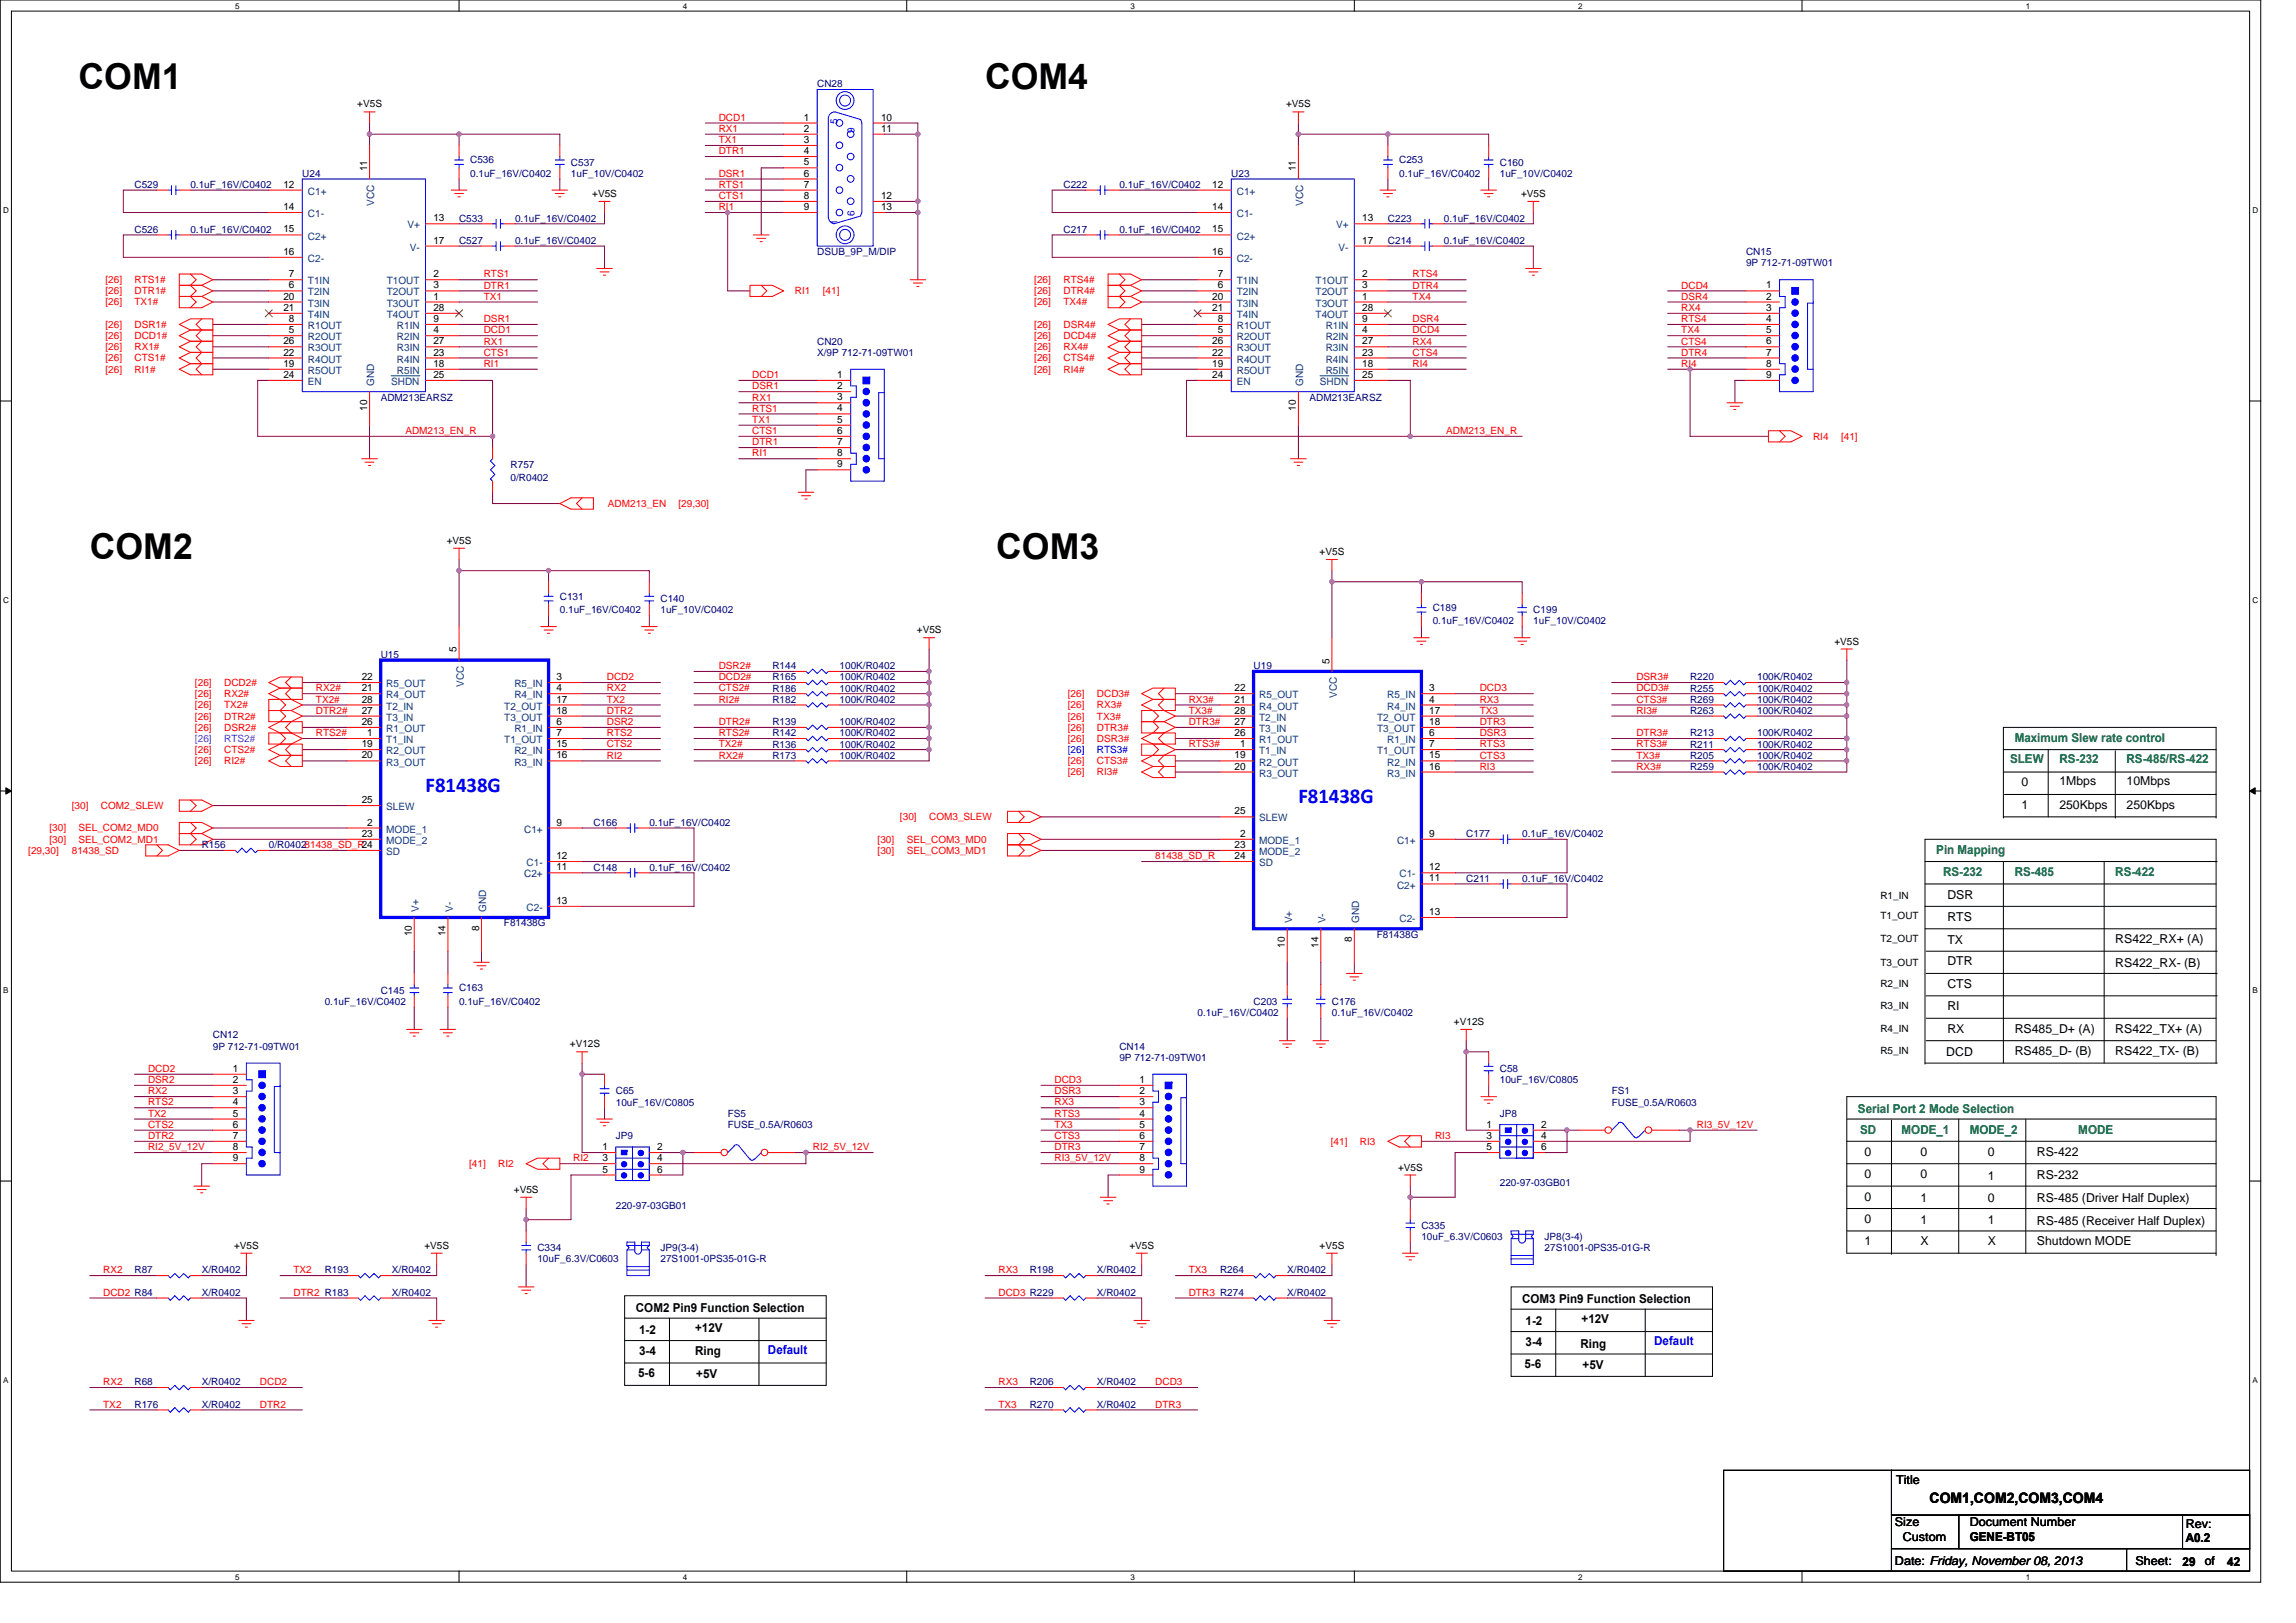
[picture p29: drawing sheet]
<svg xmlns="http://www.w3.org/2000/svg" width="297mm" height="210mm" viewBox="0 0 297 210" stroke-linecap="round" stroke-linejoin="round" font-family="sans-serif">
<defs><g id="words">
<g font-size="4.6">
<text x="10.2" y="11.5">COM1</text>
<text x="127.4" y="11.5">COM4</text>
<text x="11.6" y="72.3">COM2</text>
<text x="128.9" y="72.3">COM3</text>
</g>
<g font-size="2.7" fill="#00f">
<text x="55.1" y="102.5">F81438G</text>
<text x="168" y="103.9">F81438G</text>
</g>
<text font-size="1.9" x="249.6" y="194.4">COM1,COM2,COM3,COM4</text>
<g font-size="1.6" fill="#008000">
<text x="260.1" y="98.8">SLEW</text>
<text x="260.6" y="96">Maximum Slew rate control</text>
<text x="266.4" y="98.8">RS-232</text>
<text x="275.1" y="98.8">RS-485/RS-422</text>
<text x="250.5" y="110.5">Pin Mapping</text>
<text x="251.4" y="113.4">RS-232</text>
<text x="260.6" y="113.4">RS-485</text>
<text x="273.7" y="113.4">RS-422</text>
<text x="240.4" y="143.9">Serial Port 2 Mode Selection</text>
<text x="240.7" y="146.7">SD</text>
<text x="246" y="146.7">MODE_1</text>
<text x="254.8" y="146.7">MODE_2</text>
<text x="268.9" y="146.7">MODE</text>
</g>
<g font-size="1.6">
<text x="261.5" y="101.7">0</text>
<text x="266.4" y="101.6">1Mbps</text>
<text x="275.1" y="101.6">10Mbps</text>
<text x="261.5" y="104.6">1</text>
<text x="266.4" y="104.6">250Kbps</text>
<text x="275.1" y="104.6">250Kbps</text>
<text x="251.9" y="119.1">RTS</text>
<text x="251.9" y="116.4">DSR</text>
<text x="251.9" y="124.9">DTR</text>
<text x="251.9" y="122.2">TX</text>
<text x="273.7" y="125.1">RS422_RX- (B)</text>
<text x="273.7" y="122">RS422_RX+ (A)</text>
<text x="251.9" y="127.8">CTS</text>
<text x="251.9" y="130.7">RI</text>
<text x="251.8" y="136.6">DCD</text>
<text x="251.9" y="133.6">RX</text>
<text x="260.6" y="136.5">RS485_D- (B)</text>
<text x="260.6" y="133.6">RS485_D+ (A)</text>
<text x="273.7" y="136.5">RS422_TX- (B)</text>
<text x="273.7" y="133.6">RS422_TX+ (A)</text>
<text x="241.2" y="149.5">0</text>
<text x="248.5" y="149.5">0</text>
<text x="257.2" y="149.5">0</text>
<text x="263.5" y="149.5">RS-422</text>
<text x="241.2" y="152.4">0</text>
<text x="241.2" y="155.3">0</text>
<text x="248.5" y="152.4">0</text>
<text x="248.5" y="155.4">1</text>
<text x="257.2" y="155.4">0</text>
<text x="257.2" y="152.7">1</text>
<text x="263.5" y="152.6">RS-232</text>
<text x="263.5" y="155.4">RS-485 (Driver Half Duplex)</text>
<text x="241.2" y="158.2">0</text>
<text x="241.2" y="161.1">1</text>
<text x="248.5" y="158.3">1</text>
<text x="248.5" y="161.1">X</text>
<text x="257.2" y="158.3">1</text>
<text x="257.2" y="161.1">X</text>
<text x="263.5" y="161.1">Shutdown MODE</text>
<text x="263.5" y="158.5">RS-485 (Receiver Half Duplex)</text>
<text x="82.3" y="169.7">COM2 Pin9 Function Selection</text>
<text x="82.7" y="172.6">1-2</text>
<text x="89.9" y="172.3">+12V</text>
<text x="196.9" y="168.6">COM3 Pin9 Function Selection</text>
<text x="197.4" y="171.5">1-2</text>
<text x="204.6" y="171.2">+12V</text>
<text x="82.5" y="178.1">5-6</text>
<text x="82.7" y="175.3">3-4</text>
<text x="89.9" y="175.3">Ring</text>
<text x="90.1" y="178.2">+5V</text>
<text x="197.2" y="177">5-6</text>
<text x="197.4" y="174.2">3-4</text>
<text x="204.5" y="174.3">Ring</text>
<text x="204.7" y="177.1">+5V</text>
<text x="245.3" y="191.9">Title</text>
<text x="245.1" y="197.4">Size</text>
<text x="254.8" y="197.4">Document Number</text>
<text x="282.8" y="197.7">Rev:</text>
<text x="245.1" y="202.5">Date: Friday, November 08, 2013</text>
<text x="246.2" y="199.3">Custom</text>
<text x="254.8" y="199.4">GENE-BT05</text>
<text x="276.3" y="202.5">Sheet:</text>
<text x="282.4" y="202.6">29</text>
<text x="282.8" y="199.5">A0.2</text>
<text x="285.2" y="202.5">of</text>
<text x="288.1" y="202.6">42</text>
</g>
<g font-size="1.6" fill="#00f">
<text x="99.4" y="175.2">Default</text>
<text x="214" y="174.1">Default</text>
</g>
<g font-size="1.3" fill="#000080">
<text x="105.7" y="11.3">CN28</text>
<text x="39.1" y="22.9">U24</text>
<text x="60.8" y="21.1">C536</text>
<text x="60.8" y="22.9">0.1uF_16V/C0402</text>
<text x="73.9" y="21.4">C537</text>
<text x="73.9" y="22.9">1uF_10V/C0402</text>
<text x="159.3" y="22.9">U23</text>
<text x="181" y="21.1">C253</text>
<text x="181" y="22.9">0.1uF_16V/C0402</text>
<text x="194" y="21.4">C160</text>
<text x="194" y="22.9">1uF_10V/C0402</text>
<text x="17.4" y="24.3">C529</text>
<text x="24.6" y="24.3">0.1uF_16V/C0402</text>
<text x="59.4" y="28.7">C533</text>
<text x="66.6" y="28.7">0.1uF_16V/C0402</text>
<text x="137.6" y="24.3">C222</text>
<text x="144.8" y="24.3">0.1uF_16V/C0402</text>
<text x="179.6" y="28.7">C223</text>
<text x="186.8" y="28.7">0.1uF_16V/C0402</text>
<text x="17.4" y="30.1">C526</text>
<text x="24.6" y="30.1">0.1uF_16V/C0402</text>
<text x="59.4" y="31.6">C527</text>
<text x="66.6" y="31.6">0.1uF_16V/C0402</text>
<text x="105.7" y="33">DSUB_9P_M/DIP</text>
<text x="137.6" y="30.1">C217</text>
<text x="144.8" y="30.1">0.1uF_16V/C0402</text>
<text x="179.6" y="31.6">C214</text>
<text x="186.8" y="31.6">0.1uF_16V/C0402</text>
<text x="225.9" y="33">CN15</text>
<text x="225.9" y="34.5">9P 712-71-09TW01</text>
<text x="105.7" y="44.6">CN20</text>
<text x="105.7" y="46">X/9P 712-71-09TW01</text>
<text x="49.3" y="51.8">ADM213EARSZ</text>
<text x="169.4" y="51.8">ADM213EARSZ</text>
<text x="66.1" y="60.5">R757</text>
<text x="66.1" y="62.3">0/R0402</text>
<text x="72.4" y="77.6">C131</text>
<text x="85.4" y="77.9">C140</text>
<text x="72.4" y="79.3">0.1uF_16V/C0402</text>
<text x="85.4" y="79.3">1uF_10V/C0402</text>
<text x="185.4" y="79.1">C189</text>
<text x="185.4" y="80.8">0.1uF_16V/C0402</text>
<text x="198.4" y="79.3">C199</text>
<text x="198.4" y="80.8">1uF_10V/C0402</text>
<text x="49.3" y="85.1">U15</text>
<text x="99.9" y="88">R165</text>
<text x="99.9" y="89.5">R186</text>
<text x="99.9" y="86.6">R144</text>
<text x="108.6" y="88">100K/R0402</text>
<text x="108.6" y="89.5">100K/R0402</text>
<text x="108.6" y="86.6">100K/R0402</text>
<text x="162.2" y="86.6">U19</text>
<text x="218.6" y="89.5">R255</text>
<text x="218.6" y="88">R220</text>
<text x="227.3" y="89.5">100K/R0402</text>
<text x="227.3" y="88">100K/R0402</text>
<text x="99.9" y="90.9">R182</text>
<text x="99.9" y="95.3">R142</text>
<text x="99.9" y="93.8">R139</text>
<text x="108.6" y="90.9">100K/R0402</text>
<text x="108.6" y="95.3">100K/R0402</text>
<text x="108.6" y="93.8">100K/R0402</text>
<text x="218.6" y="90.9">R269</text>
<text x="218.6" y="95.3">R213</text>
<text x="218.6" y="92.4">R263</text>
<text x="227.3" y="90.9">100K/R0402</text>
<text x="227.3" y="95.3">100K/R0402</text>
<text x="227.3" y="92.4">100K/R0402</text>
<text x="99.9" y="96.7">R136</text>
<text x="99.9" y="98.1">R173</text>
<text x="108.6" y="96.7">100K/R0402</text>
<text x="108.6" y="98.1">100K/R0402</text>
<text x="218.6" y="99.6">R259</text>
<text x="218.6" y="96.7">R211</text>
<text x="218.6" y="98.1">R205</text>
<text x="227.3" y="99.6">100K/R0402</text>
<text x="227.3" y="96.7">100K/R0402</text>
<text x="227.3" y="98.1">100K/R0402</text>
<text x="76.8" y="106.8">C166</text>
<text x="84" y="106.8">0.1uF_16V/C0402</text>
<text x="26.1" y="109.7">R156</text>
<text x="34.8" y="109.7">0/R040281438_SD_R24</text>
<text x="76.8" y="112.6">C148</text>
<text x="84" y="112.6">0.1uF_16V/C0402</text>
<text x="189.7" y="108.3">C177</text>
<text x="196.9" y="108.3">0.1uF_16V/C0402</text>
<text x="65.2" y="119.9">F81438G</text>
<text x="189.7" y="114.1">C211</text>
<text x="196.9" y="114.1">0.1uF_16V/C0402</text>
<text x="178.1" y="121.3">F81438G</text>
<text x="42" y="130">0.1uF_16V/C0402</text>
<text x="49.3" y="128.6">C145</text>
<text x="59.4" y="128.3">C163</text>
<text x="59.4" y="130">0.1uF_16V/C0402</text>
<text x="154.9" y="131.5">0.1uF_16V/C0402</text>
<text x="162.2" y="130">C203</text>
<text x="172.3" y="130">C176</text>
<text x="172.3" y="131.5">0.1uF_16V/C0402</text>
<text x="27.5" y="134.3">CN12</text>
<text x="27.5" y="135.8">9P 712-71-09TW01</text>
<text x="144.8" y="135.8">CN14</text>
<text x="144.8" y="137.2">9P 712-71-09TW01</text>
<text x="79.7" y="141.6">C65</text>
<text x="79.7" y="143">10uF_16V/C0805</text>
<text x="194" y="138.7">C58</text>
<text x="194" y="140.1">10uF_16V/C0805</text>
<text x="208.5" y="141.6">FS1</text>
<text x="208.5" y="143">FUSE_0.5A/R0603</text>
<text x="79.7" y="147.4">JP9</text>
<text x="94.1" y="144.5">FS5</text>
<text x="94.1" y="145.9">FUSE_0.5A/R0603</text>
<text x="194" y="144.5">JP8</text>
<text x="194" y="153.5">220-97-03GB01</text>
<text x="69.5" y="161.9">C334</text>
<text x="79.7" y="156.4">220-97-03GB01</text>
<text x="85.4" y="161.9">JP9(3-4)</text>
<text x="183.9" y="159">C335</text>
<text x="183.9" y="160.4">10uF_6.3V/C0603</text>
<text x="199.8" y="160.4">JP8(3-4)</text>
<text x="199.8" y="161.9">27S1001-0PS35-01G-R</text>
<text x="17.4" y="164.8">R87</text>
<text x="26.1" y="167.7">X/R0402</text>
<text x="26.1" y="164.8">X/R0402</text>
<text x="42" y="164.8">R193</text>
<text x="50.7" y="164.8">X/R0402</text>
<text x="50.7" y="167.7">X/R0402</text>
<text x="69.5" y="163.3">10uF_6.3V/C0603</text>
<text x="85.4" y="163.3">27S1001-0PS35-01G-R</text>
<text x="133.2" y="164.8">R198</text>
<text x="141.9" y="164.8">X/R0402</text>
<text x="141.9" y="167.7">X/R0402</text>
<text x="157.8" y="164.8">R264</text>
<text x="166.5" y="167.7">X/R0402</text>
<text x="166.5" y="164.8">X/R0402</text>
<text x="17.4" y="179.2">R68</text>
<text x="26.1" y="179.2">X/R0402</text>
<text x="133.2" y="179.2">R206</text>
<text x="141.9" y="179.2">X/R0402</text>
<text x="17.4" y="182.1">R176</text>
<text x="26.1" y="182.1">X/R0402</text>
<text x="133.2" y="182.1">R270</text>
<text x="141.9" y="182.1">X/R0402</text>
</g>
<g font-size="1.3">
<text x="46.2" y="13.9">+V5S</text>
<text x="104" y="17">2</text>
<text x="104" y="15.6">1</text>
<text x="114" y="15.6">10</text>
<text x="114" y="17">11</text>
<text x="166.4" y="13.9">+V5S</text>
<text x="47.5" y="22.1" transform="rotate(-90 47.5 22.1)">11</text>
<text x="104" y="21.4">5</text>
<text x="104" y="19.9">4</text>
<text x="104" y="18.5">3</text>
<text x="104" y="22.8">6</text>
<text x="167.7" y="22.1" transform="rotate(-90 167.7 22.1)">11</text>
<text x="36.7" y="24.3">12</text>
<text x="36.7" y="27.2">14</text>
<text x="56.1" y="28.6">13</text>
<text x="76.6" y="25.5">+V5S</text>
<text x="104" y="25.7">8</text>
<text x="104" y="24.3">7</text>
<text x="104" y="27.2">9</text>
<text x="114" y="25.7">12</text>
<text x="114" y="27.2">13</text>
<text x="156.8" y="24.3">12</text>
<text x="156.8" y="27.2">14</text>
<text x="176.2" y="28.6">13</text>
<text x="196.8" y="25.5">+V5S</text>
<text x="36.7" y="30.1">15</text>
<text x="36.7" y="33">16</text>
<text x="37.4" y="35.9">7</text>
<text x="56.1" y="35.9">2</text>
<text x="56.1" y="31.5">17</text>
<text x="156.8" y="30.1">15</text>
<text x="156.8" y="33">16</text>
<text x="157.6" y="35.9">7</text>
<text x="176.2" y="35.9">2</text>
<text x="176.2" y="31.5">17</text>
<text x="36.7" y="38.8">20</text>
<text x="36.7" y="40.2">21</text>
<text x="37.4" y="37.3">6</text>
<text x="37.4" y="41.7">8</text>
<text x="56.1" y="41.7">9</text>
<text x="56.1" y="40.2">28</text>
<text x="56.1" y="38.8">1</text>
<text x="56.1" y="37.3">3</text>
<text x="156.8" y="38.8">20</text>
<text x="156.8" y="40.2">21</text>
<text x="157.6" y="37.3">6</text>
<text x="157.6" y="41.7">8</text>
<text x="176.2" y="41.7">9</text>
<text x="176.2" y="40.2">28</text>
<text x="176.2" y="38.8">1</text>
<text x="176.2" y="37.3">3</text>
<text x="228.5" y="37.3">1</text>
<text x="228.5" y="38.8">2</text>
<text x="228.5" y="40.2">3</text>
<text x="228.5" y="41.7">4</text>
<text x="36.7" y="44.6">26</text>
<text x="36.7" y="46">22</text>
<text x="36.7" y="47.5">19</text>
<text x="37.4" y="43.1">5</text>
<text x="56.1" y="47.5">18</text>
<text x="56.1" y="46">23</text>
<text x="56.1" y="44.6">27</text>
<text x="56.1" y="43.1">4</text>
<text x="156.8" y="44.6">26</text>
<text x="156.8" y="46">22</text>
<text x="156.8" y="47.5">19</text>
<text x="157.6" y="43.1">5</text>
<text x="176.2" y="47.5">18</text>
<text x="176.2" y="46">23</text>
<text x="176.2" y="44.6">27</text>
<text x="176.2" y="43.1">4</text>
<text x="228.5" y="43.1">5</text>
<text x="228.5" y="44.6">6</text>
<text x="228.5" y="46">7</text>
<text x="228.5" y="47.5">8</text>
<text x="36.7" y="48.9">24</text>
<text x="47.5" y="53.1" transform="rotate(-90 47.5 53.1)">10</text>
<text x="56.1" y="48.9">25</text>
<text x="108.3" y="48.9">1</text>
<text x="108.3" y="50.4">2</text>
<text x="108.3" y="51.8">3</text>
<text x="108.3" y="53.2">4</text>
<text x="156.8" y="48.9">24</text>
<text x="167.7" y="53.1" transform="rotate(-90 167.7 53.1)">10</text>
<text x="176.2" y="48.9">25</text>
<text x="228.5" y="48.9">9</text>
<text x="108.3" y="54.7">5</text>
<text x="108.3" y="56.1">6</text>
<text x="108.3" y="57.6">7</text>
<text x="108.3" y="59">8</text>
<text x="108.3" y="60.5">9</text>
<text x="57.8" y="70.4">+V5S</text>
<text x="170.7" y="71.8">+V5S</text>
<text x="118.6" y="81.9">+V5S</text>
<text x="237.3" y="83.4">+V5S</text>
<text x="46.8" y="89.4">21</text>
<text x="46.8" y="88">22</text>
<text x="59.1" y="84.4" transform="rotate(-90 59.1 84.4)">5</text>
<text x="72" y="88">3</text>
<text x="72" y="89.4">4</text>
<text x="159.7" y="89.4">22</text>
<text x="172" y="85.9" transform="rotate(-90 172 85.9)">5</text>
<text x="184.9" y="89.4">3</text>
<text x="46.8" y="93.8">26</text>
<text x="46.8" y="92.3">27</text>
<text x="46.8" y="90.9">28</text>
<text x="47.5" y="95.2">1</text>
<text x="72" y="93.8">6</text>
<text x="72" y="95.2">7</text>
<text x="72" y="90.9">17</text>
<text x="72" y="92.3">18</text>
<text x="159.7" y="90.9">21</text>
<text x="159.7" y="95.2">26</text>
<text x="159.7" y="93.8">27</text>
<text x="159.7" y="92.3">28</text>
<text x="184.9" y="92.3">17</text>
<text x="184.9" y="93.8">18</text>
<text x="184.9" y="90.9">4</text>
<text x="184.9" y="95.2">6</text>
<text x="46.8" y="96.7">19</text>
<text x="46.8" y="98.1">20</text>
<text x="72" y="96.7">15</text>
<text x="72" y="98.1">16</text>
<text x="159.7" y="98.1">19</text>
<text x="159.7" y="99.6">20</text>
<text x="160.4" y="96.7">1</text>
<text x="184.9" y="96.7">7</text>
<text x="184.9" y="98.1">15</text>
<text x="184.9" y="99.6">16</text>
<text x="46.8" y="103.9">25</text>
<text x="47.5" y="106.8">2</text>
<text x="72" y="106.8">9</text>
<text x="159.7" y="105.4">25</text>
<text x="46.8" y="108.3">23</text>
<text x="72" y="112.6">11</text>
<text x="72" y="111.1">12</text>
<text x="159.7" y="109.7">23</text>
<text x="159.7" y="111.1">24</text>
<text x="160.4" y="108.3">2</text>
<text x="184.9" y="108.3">9</text>
<text x="184.9" y="112.6">12</text>
<text x="72" y="116.9">13</text>
<text x="184.9" y="114">11</text>
<text x="184.9" y="118.4">13</text>
<text x="243.3" y="116.2">R1_IN</text>
<text x="243.3" y="118.9">T1_OUT</text>
<text x="53.3" y="121.2" transform="rotate(-90 53.3 121.2)">10</text>
<text x="57.6" y="121.2" transform="rotate(-90 57.6 121.2)">14</text>
<text x="62" y="120.4" transform="rotate(-90 62 120.4)">8</text>
<text x="166.2" y="122.6" transform="rotate(-90 166.2 122.6)">10</text>
<text x="170.6" y="122.6" transform="rotate(-90 170.6 122.6)">14</text>
<text x="174.9" y="121.9" transform="rotate(-90 174.9 121.9)">8</text>
<text x="243.3" y="121.9">T2_OUT</text>
<text x="243.3" y="124.9">T3_OUT</text>
<text x="243.3" y="127.7">R2_IN</text>
<text x="243.3" y="130.6">R3_IN</text>
<text x="73.7" y="135.5">+V12S</text>
<text x="188.1" y="132.6">+V12S</text>
<text x="243.3" y="133.5">R4_IN</text>
<text x="243.3" y="136.4">R5_IN</text>
<text x="30.1" y="138.7">1</text>
<text x="30.1" y="140.1">2</text>
<text x="30.1" y="141.6">3</text>
<text x="30.1" y="143">4</text>
<text x="147.4" y="140.1">1</text>
<text x="147.4" y="141.6">2</text>
<text x="147.4" y="143">3</text>
<text x="30.1" y="144.5">5</text>
<text x="30.1" y="145.9">6</text>
<text x="30.1" y="147.3">7</text>
<text x="30.1" y="148.8">8</text>
<text x="77.9" y="148.8">1</text>
<text x="85" y="148.8">2</text>
<text x="147.4" y="144.5">4</text>
<text x="147.4" y="145.9">5</text>
<text x="147.4" y="147.3">6</text>
<text x="147.4" y="148.8">7</text>
<text x="192.3" y="145.9">1</text>
<text x="192.3" y="147.3">3</text>
<text x="192.3" y="148.8">5</text>
<text x="199.4" y="145.9">2</text>
<text x="199.4" y="147.3">4</text>
<text x="199.4" y="148.8">6</text>
<text x="30.1" y="150.2">9</text>
<text x="66.5" y="154.3">+V5S</text>
<text x="77.9" y="150.2">3</text>
<text x="77.9" y="151.7">5</text>
<text x="85" y="150.2">4</text>
<text x="85" y="151.7">6</text>
<text x="147.4" y="150.2">8</text>
<text x="147.4" y="151.7">9</text>
<text x="180.9" y="151.4">+V5S</text>
<text x="30.3" y="161.6">+V5S</text>
<text x="54.9" y="161.6">+V5S</text>
<text x="146.1" y="161.6">+V5S</text>
<text x="170.7" y="161.6">+V5S</text>
</g>
<g font-size="1.3" fill="#f00">
<text x="93" y="15.6">DCD1</text>
<text x="93" y="17.1">RX1</text>
<text x="93" y="18.5">TX1</text>
<text x="93" y="20">DTR1</text>
<text x="93" y="22.9">DSR1</text>
<text x="93" y="24.3">RTS1</text>
<text x="93" y="25.8">CTS1</text>
<text x="93" y="27.2">RI1</text>
<text x="62.6" y="35.9">RTS1</text>
<text x="182.7" y="35.9">RTS4</text>
<text x="13.6" y="36.6">[26]</text>
<text x="13.6" y="39.5">[26]</text>
<text x="13.6" y="38.1">[26]</text>
<text x="17.4" y="36.6">RTS1#</text>
<text x="17.4" y="39.5">TX1#</text>
<text x="17.4" y="38.1">DTR1#</text>
<text x="62.6" y="37.3">DTR1</text>
<text x="62.6" y="38.8">TX1</text>
<text x="62.6" y="41.7">DSR1</text>
<text x="102.8" y="38.1">RI1</text>
<text x="106.4" y="38.1">[41]</text>
<text x="133.8" y="39.5">[26]</text>
<text x="133.8" y="36.6">[26]</text>
<text x="133.8" y="38.1">[26]</text>
<text x="137.6" y="39.5">TX4#</text>
<text x="137.6" y="36.6">RTS4#</text>
<text x="137.6" y="38.1">DTR4#</text>
<text x="182.7" y="41.7">DSR4</text>
<text x="182.7" y="38.8">TX4</text>
<text x="182.7" y="37.3">DTR4</text>
<text x="217.5" y="37.3">DCD4</text>
<text x="217.5" y="40.2">RX4</text>
<text x="217.5" y="38.8">DSR4</text>
<text x="217.5" y="41.7">RTS4</text>
<text x="13.6" y="42.4">[26]</text>
<text x="13.6" y="43.9">[26]</text>
<text x="13.6" y="45.3">[26]</text>
<text x="13.6" y="46.8">[26]</text>
<text x="17.4" y="42.4">DSR1#</text>
<text x="17.4" y="43.9">DCD1#</text>
<text x="17.4" y="45.3">RX1#</text>
<text x="17.4" y="46.8">CTS1#</text>
<text x="62.6" y="44.6">RX1</text>
<text x="62.6" y="43.1">DCD1</text>
<text x="62.6" y="46">CTS1</text>
<text x="62.6" y="47.5">RI1</text>
<text x="133.8" y="45.3">[26]</text>
<text x="133.8" y="42.4">[26]</text>
<text x="133.8" y="43.9">[26]</text>
<text x="133.8" y="46.8">[26]</text>
<text x="137.6" y="45.3">RX4#</text>
<text x="137.6" y="42.4">DSR4#</text>
<text x="137.6" y="43.9">DCD4#</text>
<text x="137.6" y="46.8">CTS4#</text>
<text x="182.7" y="47.5">RI4</text>
<text x="182.7" y="46">CTS4</text>
<text x="182.7" y="43.1">DCD4</text>
<text x="182.7" y="44.6">RX4</text>
<text x="217.5" y="43.1">TX4</text>
<text x="217.5" y="44.6">CTS4</text>
<text x="217.5" y="46">DTR4</text>
<text x="217.5" y="47.5">RI4</text>
<text x="13.6" y="48.2">[26]</text>
<text x="17.4" y="48.2">RI1#</text>
<text x="97.3" y="48.9">DCD1</text>
<text x="97.3" y="51.8">RX1</text>
<text x="97.3" y="50.4">DSR1</text>
<text x="97.3" y="53.3">RTS1</text>
<text x="133.8" y="48.2">[26]</text>
<text x="137.6" y="48.2">RI4#</text>
<text x="52.4" y="56.2">ADM213_EN_R</text>
<text x="97.3" y="54.7">TX1</text>
<text x="97.3" y="56.2">CTS1</text>
<text x="97.3" y="57.6">DTR1</text>
<text x="97.3" y="59.1">RI1</text>
<text x="187.1" y="56.2">ADM213_EN_R</text>
<text x="234.6" y="56.9">RI4</text>
<text x="238.2" y="56.9">[41]</text>
<text x="78.7" y="65.6">ADM213_EN</text>
<text x="87.8" y="65.6">[29,30]</text>
<text x="25.2" y="88.8">[26]</text>
<text x="29" y="88.8">DCD2#</text>
<text x="40.9" y="89.5">RX2#</text>
<text x="78.5" y="88">DCD2</text>
<text x="78.5" y="89.5">RX2</text>
<text x="93" y="88">DCD2#</text>
<text x="93" y="89.5">CTS2#</text>
<text x="93" y="86.6">DSR2#</text>
<text x="191.4" y="89.5">DCD3</text>
<text x="211.7" y="89.5">DCD3#</text>
<text x="211.7" y="88">DSR3#</text>
<text x="25.2" y="90.2">[26]</text>
<text x="25.2" y="94.5">[26]</text>
<text x="25.2" y="93.1">[26]</text>
<text x="25.2" y="91.7">[26]</text>
<text x="29" y="90.2">RX2#</text>
<text x="29" y="94.5">DSR2#</text>
<text x="29" y="93.1">DTR2#</text>
<text x="29" y="91.7">TX2#</text>
<text x="40.9" y="95.2">RTS2#</text>
<text x="40.9" y="92.4">DTR2#</text>
<text x="40.9" y="90.9">TX2#</text>
<text x="78.5" y="92.4">DTR2</text>
<text x="78.5" y="95.2">RTS2</text>
<text x="78.5" y="90.9">TX2</text>
<text x="78.5" y="93.8">DSR2</text>
<text x="93" y="90.9">RI2#</text>
<text x="93" y="93.8">DTR2#</text>
<text x="93" y="95.2">RTS2#</text>
<text x="138.2" y="90.2">[26]</text>
<text x="138.2" y="96">[26]</text>
<text x="138.2" y="91.7">[26]</text>
<text x="138.2" y="93.1">[26]</text>
<text x="138.2" y="94.5">[26]</text>
<text x="141.9" y="90.2">DCD3#</text>
<text x="141.9" y="96">DSR3#</text>
<text x="141.9" y="91.7">RX3#</text>
<text x="141.9" y="93.1">TX3#</text>
<text x="141.9" y="94.5">DTR3#</text>
<text x="153.8" y="92.4">TX3#</text>
<text x="153.8" y="90.9">RX3#</text>
<text x="153.8" y="93.8">DTR3#</text>
<text x="191.4" y="93.8">DTR3</text>
<text x="191.4" y="92.4">TX3</text>
<text x="191.4" y="90.9">RX3</text>
<text x="191.4" y="95.2">DSR3</text>
<text x="211.7" y="90.9">CTS3#</text>
<text x="211.7" y="92.4">RI3#</text>
<text x="211.7" y="95.2">DTR3#</text>
<text x="25.2" y="98.9">[26]</text>
<text x="25.2" y="97.4">[26]</text>
<text x="29" y="98.9">RI2#</text>
<text x="29" y="97.4">CTS2#</text>
<text x="78.5" y="98.1">RI2</text>
<text x="78.5" y="96.7">CTS2</text>
<text x="93" y="96.7">TX2#</text>
<text x="93" y="98.1">RX2#</text>
<text x="138.2" y="100.3">[26]</text>
<text x="138.2" y="98.9">[26]</text>
<text x="141.9" y="100.3">RI3#</text>
<text x="141.9" y="98.9">CTS3#</text>
<text x="153.8" y="96.7">RTS3#</text>
<text x="191.4" y="99.6">RI3</text>
<text x="191.4" y="96.7">RTS3</text>
<text x="191.4" y="98.1">CTS3</text>
<text x="211.7" y="96.7">RTS3#</text>
<text x="211.7" y="98.1">TX3#</text>
<text x="211.7" y="99.6">RX3#</text>
<text x="6.4" y="107.6">[30]</text>
<text x="9.3" y="104.7">[30]</text>
<text x="10.2" y="107.6">SEL_COM2_MD0</text>
<text x="13.1" y="104.7">COM2_SLEW</text>
<text x="116.4" y="106.1">[30]</text>
<text x="120.2" y="106.1">COM3_SLEW</text>
<text x="3.7" y="110.5">[29,30]</text>
<text x="6.4" y="109">[30]</text>
<text x="9.3" y="110.5">81438_SD</text>
<text x="10.2" y="109">SEL_COM2_MD1</text>
<text x="113.5" y="110.5">[30]</text>
<text x="113.5" y="109">[30]</text>
<text x="117.3" y="110.5">SEL_COM3_MD1</text>
<text x="117.3" y="109">SEL_COM3_MD0</text>
<text x="149.5" y="111.2">81438_SD_R</text>
<text x="19.2" y="138.7">DCD2</text>
<text x="19.2" y="140.1">DSR2</text>
<text x="19.2" y="141.6">RX2</text>
<text x="19.2" y="143">RTS2</text>
<text x="136.4" y="140.1">DCD3</text>
<text x="136.4" y="141.6">DSR3</text>
<text x="136.4" y="143">RX3</text>
<text x="19.2" y="144.5">TX2</text>
<text x="19.2" y="145.9">CTS2</text>
<text x="19.2" y="147.4">DTR2</text>
<text x="19.2" y="148.8">RI2_5V_12V</text>
<text x="105.2" y="148.8">RI2_5V_12V</text>
<text x="136.4" y="144.5">RTS3</text>
<text x="136.4" y="145.9">TX3</text>
<text x="136.4" y="147.4">CTS3</text>
<text x="136.4" y="148.8">DTR3</text>
<text x="172.2" y="148.1">[41]</text>
<text x="175.9" y="148.1">RI3</text>
<text x="185.6" y="147.4">RI3</text>
<text x="219.5" y="145.9">RI3_5V_12V</text>
<text x="60.7" y="151">[41]</text>
<text x="64.4" y="151">RI2</text>
<text x="74.2" y="150.3">RI2</text>
<text x="136.4" y="150.3">RI3_5V_12V</text>
<text x="13.4" y="164.7">RX2</text>
<text x="13.4" y="167.6">DCD2 R84</text>
<text x="38" y="167.6">DTR2 R183</text>
<text x="38" y="164.7">TX2</text>
<text x="129.2" y="164.7">RX3</text>
<text x="129.2" y="167.6">DCD3 R229</text>
<text x="153.8" y="167.6">DTR3 R274</text>
<text x="153.8" y="164.7">TX3</text>
<text x="13.4" y="179.2">RX2</text>
<text x="33.6" y="179.2">DCD2</text>
<text x="129.2" y="179.2">RX3</text>
<text x="149.5" y="179.2">DCD3</text>
<text x="13.4" y="182.1">TX2</text>
<text x="33.6" y="182.1">DTR2</text>
<text x="129.2" y="182.1">TX3</text>
<text x="149.5" y="182.1">DTR3</text>
</g>
<g font-size="1.3" fill="#00f">
<text x="108.4" y="16.1" transform="rotate(-90 108.4 16.1)">5</text>
<text x="110.6" y="17.2" transform="rotate(-90 110.6 17.2)">9</text>
<text x="108.4" y="29.1" transform="rotate(-90 108.4 29.1)">1</text>
<text x="110.6" y="27.9" transform="rotate(-90 110.6 27.9)">6</text>
<text x="138.2" y="97.4">[26]</text>
<text x="141.9" y="97.4">RTS3#</text>
</g>
<g font-size="1.3" fill="#004080">
<text x="39.8" y="25.2">C1+</text>
<text x="39.8" y="28.1">C1-</text>
<text x="48.4" y="26.6" transform="rotate(-90 48.4 26.6)">VCC</text>
<text x="52.7" y="29.5">V+</text>
<text x="160" y="25.2">C1+</text>
<text x="160" y="28.1">C1-</text>
<text x="168.6" y="26.6" transform="rotate(-90 168.6 26.6)">VCC</text>
<text x="172.9" y="29.5">V+</text>
<text x="39.8" y="31">C2+</text>
<text x="39.8" y="33.9">C2-</text>
<text x="53" y="32.4">V-</text>
<text x="160" y="31">C2+</text>
<text x="160" y="33.9">C2-</text>
<text x="173.2" y="32.4">V-</text>
<text x="39.8" y="36.8">T1IN</text>
<text x="39.8" y="38.2">T2IN</text>
<text x="39.8" y="39.7">T3IN</text>
<text x="39.8" y="41.1">T4IN</text>
<text x="50" y="41.1">T4OUT</text>
<text x="50" y="39.7">T3OUT</text>
<text x="50" y="38.2">T2OUT</text>
<text x="50" y="36.8">T1OUT</text>
<text x="160" y="36.8">T1IN</text>
<text x="160" y="38.2">T2IN</text>
<text x="160" y="39.7">T3IN</text>
<text x="160" y="41.1">T4IN</text>
<text x="170.2" y="41.1">T4OUT</text>
<text x="170.2" y="39.7">T3OUT</text>
<text x="170.2" y="38.2">T2OUT</text>
<text x="170.2" y="36.8">T1OUT</text>
<text x="39.8" y="42.6">R1OUT</text>
<text x="39.8" y="44">R2OUT</text>
<text x="39.8" y="45.5">R3OUT</text>
<text x="39.8" y="46.9">R4OUT</text>
<text x="51.3" y="46.9">R4IN</text>
<text x="51.3" y="45.5">R3IN</text>
<text x="51.3" y="44">R2IN</text>
<text x="51.3" y="42.6">R1IN</text>
<text x="160" y="42.6">R1OUT</text>
<text x="160" y="44">R2OUT</text>
<text x="160" y="45.5">R3OUT</text>
<text x="160" y="46.9">R4OUT</text>
<text x="171.5" y="46.9">R4IN</text>
<text x="171.5" y="45.5">R3IN</text>
<text x="171.5" y="44">R2IN</text>
<text x="171.5" y="42.6">R1IN</text>
<text x="39.8" y="48.4">R5OUT</text>
<text x="39.8" y="49.8">EN</text>
<text x="48.4" y="50" transform="rotate(-90 48.4 50)">GND</text>
<text x="50.6" y="49.8">SHDN</text>
<text x="51.3" y="48.4">R5IN</text>
<text x="160" y="48.4">R5OUT</text>
<text x="160" y="49.8">EN</text>
<text x="168.6" y="50" transform="rotate(-90 168.6 50)">GND</text>
<text x="170.8" y="49.8">SHDN</text>
<text x="171.5" y="48.4">R5IN</text>
<text x="50" y="88.9">R5_OUT</text>
<text x="60" y="88.9" transform="rotate(-90 60 88.9)">VCC</text>
<text x="66.5" y="88.9">R5_IN</text>
<text x="50" y="90.3">R4_OUT</text>
<text x="50" y="94.7">R1_OUT</text>
<text x="50" y="93.2">T3_IN</text>
<text x="50" y="91.8">T2_IN</text>
<text x="65.2" y="91.8">T2_OUT</text>
<text x="65.2" y="93.2">T3_OUT</text>
<text x="66.5" y="90.3">R4_IN</text>
<text x="66.5" y="94.7">R1_IN</text>
<text x="162.9" y="91.8">R4_OUT</text>
<text x="162.9" y="90.3">R5_OUT</text>
<text x="162.9" y="94.7">T3_IN</text>
<text x="162.9" y="93.2">T2_IN</text>
<text x="172.9" y="90.3" transform="rotate(-90 172.9 90.3)">VCC</text>
<text x="178.2" y="93.2">T2_OUT</text>
<text x="178.2" y="94.7">T3_OUT</text>
<text x="179.5" y="90.3">R5_IN</text>
<text x="179.5" y="91.8">R4_IN</text>
<text x="50" y="96.1">T1_IN</text>
<text x="50" y="97.6">R2_OUT</text>
<text x="50" y="99">R3_OUT</text>
<text x="65.2" y="96.1">T1_OUT</text>
<text x="66.5" y="97.6">R2_IN</text>
<text x="66.5" y="99">R3_IN</text>
<text x="162.9" y="97.6">T1_IN</text>
<text x="162.9" y="99">R2_OUT</text>
<text x="162.9" y="100.5">R3_OUT</text>
<text x="162.9" y="96.1">R1_OUT</text>
<text x="178.2" y="97.6">T1_OUT</text>
<text x="179.5" y="96.1">R1_IN</text>
<text x="179.5" y="99">R2_IN</text>
<text x="179.5" y="100.5">R3_IN</text>
<text x="50" y="107.7">MODE_1</text>
<text x="50" y="104.8">SLEW</text>
<text x="67.8" y="107.7">C1+</text>
<text x="162.9" y="106.3">SLEW</text>
<text x="50" y="109.2">MODE_2</text>
<text x="50" y="110.6">SD</text>
<text x="67.8" y="113.5">C2+</text>
<text x="68.1" y="112.1">C1-</text>
<text x="162.9" y="109.2">MODE_1</text>
<text x="162.9" y="110.6">MODE_2</text>
<text x="162.9" y="112.1">SD</text>
<text x="180.7" y="109.2">C1+</text>
<text x="181.1" y="113.5">C1-</text>
<text x="54.2" y="118" transform="rotate(-90 54.2 118)">V+</text>
<text x="58.6" y="118" transform="rotate(-90 58.6 118)">V-</text>
<text x="62.9" y="118" transform="rotate(-90 62.9 118)">GND</text>
<text x="68.1" y="117.9">C2-</text>
<text x="167.1" y="119.4" transform="rotate(-90 167.1 119.4)">V+</text>
<text x="171.5" y="119.4" transform="rotate(-90 171.5 119.4)">V-</text>
<text x="175.8" y="119.4" transform="rotate(-90 175.8 119.4)">GND</text>
<text x="180.7" y="115">C2+</text>
<text x="181.1" y="119.3">C2-</text>
</g>
<g font-size="1.3" fill="#8000ff">
<text x="25.2" y="96">[26]</text>
<text x="29" y="96">RTS2#</text>
</g>
<g font-size="1">
<text x="30.4" y="1.1">5</text>
<text x="88.3" y="1.1">4</text>
<text x="146.3" y="1.1">3</text>
<text x="204.2" y="1.1">2</text>
<text x="262.1" y="1.1">1</text>
<text x=".4" y="27.6">D</text>
<text x="291.4" y="27.6">D</text>
<text x=".4" y="78">C</text>
<text x="291.4" y="78">C</text>
<text x=".4" y="128.5">B</text>
<text x="291.4" y="128.5">B</text>
<text x=".4" y="179">A</text>
<text x="291.4" y="179">A</text>
<text x="30.4" y="204.4">5</text>
<text x="88.3" y="204.4">4</text>
<text x="146.3" y="204.4">3</text>
<text x="204.2" y="204.4">2</text>
<text x="262.1" y="204.4">1</text>
</g>
</g></defs>
<path d="M0 0h292.5v204.7h-292.5zM1.5 1.4h289.5v201.9h-289.5z" fill="none" stroke="#000" stroke-width=".13"/>
<g fill="#fff">
<path d="M30.4 .1h.6v1.2h-.6z"/>
<path d="M30.4 203.4h.6v1.2h-.6z"/>
</g>
<path d="M59.4 0v1.4M59.4 203.3v1.4" fill="none" stroke="#000" stroke-width=".13"/>
<g fill="#fff">
<path d="M88.3 .1h.6v1.2h-.6z"/>
<path d="M88.3 203.4h.6v1.2h-.6z"/>
</g>
<path d="M117.3 0v1.4M117.3 203.3v1.4" fill="none" stroke="#000" stroke-width=".13"/>
<g fill="#fff">
<path d="M146.3 .1h.5v1.2h-.5z"/>
<path d="M146.3 203.4h.5v1.2h-.5z"/>
</g>
<path d="M175.2 0v1.4M175.2 203.3v1.4" fill="none" stroke="#000" stroke-width=".13"/>
<g fill="#fff">
<path d="M204.2 .1h.5v1.2h-.5z"/>
<path d="M204.2 203.4h.5v1.2h-.5z"/>
</g>
<path d="M233.1 0v1.4M233.1 203.3v1.4" fill="none" stroke="#000" stroke-width=".13"/>
<g fill="#fff">
<path d="M262.1 .1h.6v1.2h-.6z"/>
<path d="M262.1 203.4h.6v1.2h-.6z"/>
<path d="M.4 26.6h.7v1.2h-.7z"/>
<path d="M291.4 26.6h.7v1.2h-.7z"/>
<path d="M.4 77.1h.7v1.2h-.7z"/>
<path d="M291.4 77.1h.7v1.2h-.7z"/>
</g>
<path d="M0 51.9h1.5M291 51.9h1.5" fill="none" stroke="#000" stroke-width=".13"/>
<g fill="#fff">
<path d="M.4 127.6h.7v1.1h-.7z"/>
<path d="M291.4 127.6h.7v1.1h-.7z"/>
</g>
<path d="M0 102.3h1.5M291 102.3h1.5" fill="none" stroke="#000" stroke-width=".13"/>
<path d="M.8 101.9l.7 .4-.7 .4zM291 102.3l.8-.4v.8z" fill="#000" stroke="#000" stroke-width=".13"/>
<g fill="#fff">
<path d="M.4 178h.7v1.2h-.7z"/>
<path d="M291.4 178h.7v1.2h-.7z"/>
</g>
<g fill="none" stroke="#000" stroke-width=".13">
<path d="M259.2 99.9h27.5M259.2 97h27.5M265 97v8.7M273.7 97.1v8.7M249 114.4h37.7M249 117.3h37.7M249 111.5h37.8M259.2 105.8v-11.7h27.5v11.7M259.2 105.7h27.5M259.2 111.5v26M259.3 102.8h27.4M272.2 111.5v26"/>
<path d="M249 120.2h37.7M249 137.5h37.8M249.2 131.7h37.5M249.2 134.6h37.5M249.2 123.1h37.6M249.2 125.9h37.6M249.2 128.8h37.6M286.7 137.5v-28.9h-37.7v29.1M0 152.8h1.5M238.9 147.7h47.8M238.9 150.6h47.8M238.9 156.4h47.8"/>
<path d="M238.9 159.3h47.8M238.9 144.8h47.8M238.9 153.5h47.8M244.7 144.9v17.4M253.4 144.8v17.3M262.1 144.8v17.3M291 152.8h1.5M80.8 167.6h26.1v11.6h-26.1zM80.8 170.5h26.1M80.8 173.4h26.1M80.8 176.3h26.1M86.6 170.5v8.7"/>
<path d="M98.2 170.5v8.7M195.5 166.5h26v11.6h-26zM195.5 169.4h26M195.5 172.3h26M195.5 175.2h26M201.3 169.4v8.7M212.8 169.4v8.7M286.7 162.1h-47.8v-20.2h47.8v20.5M223 190.2h21.7v13.1h-21.7zM244.7 190.2h46.3v5.8h-46.3zM244.7 196h8.7v4.4h-8.7zM253.4 196h37.6v4.4h-37.6z"/>
<path d="M282.4 196h8.6v4.4h-8.6zM244.7 200.4h30.4v2.9h-30.4zM275.1 200.4h15.9v2.9h-15.9z"/>
</g>
<g fill="none" stroke="#800040" stroke-width=".13">
<path d="M47.8 15.9v1.5M47.8 17.4h11.6M47.8 17.4v1.4M59.4 17.4h13v1.4M59.4 17.4v1.4M91.2 15.9h10.2M91.2 17.4h10.2M91.2 18.8h10.2M114.4 15.9h4.3v1.5M114.4 17.4h4.3M118.7 17.4v10.1M168 15.9v1.5"/>
<path d="M168 17.4v1.4M168 17.4h11.6M179.6 17.4v1.4M179.6 17.4h13v1.4M20.3 24.6h-4.3v2.9h18.8M20.3 30.4h-4.3v2.9h18.8M24.6 24.6h10.2M24.6 30.4h10.2M27.5 36.2h7.3M27.5 37.6h7.3M27.5 39.1h7.3M59.4 31.8h2.9"/>
<path d="M59.4 29h2.9M59.4 23.2v1.4M59.4 37.6h10.1M59.4 39.1h10.1M59.4 36.2h10.1M66.6 31.8h11.6v2.9M72.4 23.2v1.4M78.2 27.5v1.5h-11.6M91.2 20.3h10.2M91.2 24.6h10.2M91.2 26.1h10.2M91.2 23.2h10.2"/>
<path d="M91.2 27.5h2.9M94.1 27.5h7.3M94.1 27.5v10.1h2.9M101.4 21.7h-2.9v8.7M114.4 26.1h4.3M114.4 27.5h4.3M118.7 27.5v8.7M140.5 24.6h-4.4v2.9h18.8M140.5 30.4h-4.4v2.9h18.8M144.8 30.4h10.1M144.8 24.6h10.1M147.7 39.1h7.2"/>
<path d="M147.7 37.6h7.2M147.7 36.2h7.2M179.6 29h2.9M179.6 31.8h2.9M179.6 39.1h10.1M179.6 37.6h10.1M179.6 36.2h10.1M179.6 23.2v1.4M186.8 31.8h11.6v2.9M192.6 23.2v1.4M198.4 27.5v1.5h-11.6M215.7 39.1h10.2"/>
<path d="M215.7 37.6h10.2M27.5 42h7.3M27.5 43.4h7.3M27.5 44.9h7.3M27.5 46.3h7.3M27.5 47.8h7.3M34.8 49.2h-1.5v7.3h30.4M47.8 55v4.4M59.4 49.2h4.3v7.3M59.4 42h10.1M59.4 44.9h10.1M59.4 43.4h10.1"/>
<path d="M59.4 46.3h10.1M59.4 47.8h10.1M63.7 56.5v1.4M95.6 49.2h10.1M95.6 52.1h10.1M95.6 50.7h10.1M95.6 53.6h10.1M95.6 55h10.1M95.6 56.5h10.1M95.6 57.9h10.1M95.6 59.4h10.1M147.7 43.4h7.2"/>
<path d="M147.7 42h7.2M147.7 47.8h7.2M147.7 46.3h7.2M147.7 44.9h7.2M154.9 49.2h-1.4v7.3h29v-7.3h-2.9M168 55v4.4M179.6 42h10.1M179.6 47.8h10.1M179.6 46.3h10.1M179.6 43.4h10.1M179.6 44.9h10.1M182.5 56.5h14.4"/>
<path d="M215.7 40.5h10.2M215.7 42h10.2M215.7 43.4h10.2M215.7 44.9h10.2M215.7 46.3h10.2M215.7 47.8h2.9M218.6 47.8h7.3M218.6 47.8v8.7h10.2M225.9 49.2h-1.5v2.9M59.4 73.8h11.6v1.5M59.4 72.4v1.4M59.4 73.8v7.3"/>
<path d="M63.7 63.7v1.5h8.7M71 73.8h13v1.5M71 79.6v1.5M84 79.6v1.5M105.7 60.8h-1.4v2.9M172.3 75.3v7.2M172.3 75.3h11.6v1.4M172.3 73.8v1.5M183.9 75.3h13v1.4M39.1 95.5h5.8M39.1 98.4h5.8M39.1 97h5.8"/>
<path d="M39.1 92.6h5.8M39.1 91.2h5.8M39.1 89.7h5.8M39.1 94.1h5.8M39.1 88.3h5.8M75.3 88.3h10.1M75.3 98.4h10.1M75.3 92.6h10.1M75.3 95.5h10.1M75.3 97h10.1M75.3 91.2h10.1M75.3 89.7h10.1"/>
<path d="M75.3 94.1h10.1M89.8 98.4h13M89.8 88.3h13M89.8 89.7h13M89.8 91.2h13M89.8 86.9h13M89.8 94.1h13M89.8 95.5h13M89.8 97h13M108.6 88.3h11.6M108.6 89.7h11.6M108.6 91.2h11.6"/>
<path d="M108.6 86.9h11.6M108.6 94.1h11.6M108.6 95.5h11.6M108.6 97h11.6M120.2 86.9v1.4M120.2 88.3v1.4M120.2 91.2v2.9M120.2 84v2.9M120.2 94.1v1.4M120.2 97v1.4h-11.6M120.2 95.5v1.5M120.2 89.7v1.5"/>
<path d="M152.1 92.6h5.7M152.1 89.7h5.7M152.1 95.5h5.7M152.1 91.2h5.7M152.1 99.9h5.7M152.1 98.4h5.7M152.1 97h5.7M152.1 94.1h5.7M183.9 81.1v1.4M188.3 89.7h10.1M188.3 99.9h10.1M188.3 94.1h10.1"/>
<path d="M188.3 97h10.1M188.3 98.4h10.1M188.3 92.6h10.1M188.3 91.2h10.1M188.3 95.5h10.1M196.9 81.1v1.4M208.5 89.7h13M208.5 91.2h13M208.5 92.6h13M208.5 88.3h13M208.5 97h13M208.5 95.5h13"/>
<path d="M208.5 98.4h13M208.5 99.9h13M227.3 92.6h11.6M227.3 89.7h11.6M227.3 91.2h11.6M227.3 88.3h11.6M227.3 95.5h11.6M227.3 97h11.6M227.3 98.4h11.6M238.9 88.3v1.4M238.9 89.7v1.5M238.9 92.6v2.9"/>
<path d="M238.9 85.4v2.9M238.9 95.5v1.5M238.9 98.4v1.5h-11.6M238.9 97v1.4M238.9 91.2v1.4M23.2 110h5.8M27.5 108.6h17.4M27.5 107.1h17.4M27.5 104.2h17.4M34.8 110h10.1M75.3 107.1h4.4M75.3 112.9h4.4"/>
<path d="M84 107.1h5.8v4.4h-14.5M84 112.9h5.8v4.4h-14.5M134.7 105.7h23.1M134.7 108.6h23.1M134.7 110h23.1M147.7 111.5h10.1M188.3 108.6h4.3M188.3 114.4h4.3M196.9 108.6h5.8v4.3h-14.4M196.9 114.4h5.8v4.3h-14.4M17.4 139h10.1M53.6 130.3v2.9"/>
<path d="M53.6 123.1v2.8M58 123.1v2.8M58 130.3v2.9M62.3 123.1v1.4M75.3 139v10.1h2.9M75.3 137.5v1.5M75.3 139h2.9M166.5 131.7v2.9M166.5 124.5v2.9M170.9 124.5v2.9M170.9 131.7v2.9M175.2 124.5v1.4"/>
<path d="M189.7 136.1v10.1h2.9M189.7 134.6v1.5h2.9M17.4 140.4h10.1M17.4 141.9h10.1M17.4 143.3h10.1M17.4 144.8h10.1M17.4 146.2h10.1M17.4 147.7h10.1M17.4 149.1h10.1M27.5 150.6h-1.4v2.9M68.1 156.4v1.4M68.1 157.8v1.5"/>
<path d="M72.4 150.6h5.8M78.2 152h-4.3v5.8h-5.8M78.2 143.3v1.5M85.4 149.1h2.9M88.3 149.1h1.5M88.3 149.1v2.9h-2.9M102.8 149.1h1.5v1.5h-18.9M104.3 149.1h8.7M134.7 140.4h10.1M134.7 141.9h10.1M134.7 143.3h10.1M134.7 144.8h10.1"/>
<path d="M134.7 146.2h10.1M134.7 147.7h10.1M134.7 149.1h10.1M134.7 150.6h10.1M144.8 152h-1.4v2.9M182.5 153.5v1.4M182.5 154.9v1.5M183.9 147.7h8.7M192.6 149.1h-4.3v5.8h-5.8M192.6 140.4v1.5M199.8 146.2h2.9M202.7 146.2h1.5"/>
<path d="M202.7 146.2v2.9h-2.9M217.2 146.2h1.4v1.5h-18.8M218.6 146.2h8.7M11.6 167.9h8.7M11.6 179.5h8.7M11.6 165h8.7M26.1 167.9h5.8v2.9M26.1 179.5h13M31.9 163.6v1.4h-5.8M36.2 167.9h8.7M36.2 165h8.7M50.7 167.9h5.8v2.9"/>
<path d="M56.5 163.6v1.4h-5.8M68.1 163.6v2.9M127.4 165h8.7M127.4 167.9h8.7M127.4 179.5h8.7M141.9 179.5h13M141.9 167.9h5.8v2.9M147.7 163.6v1.4h-5.8M152.1 167.9h8.6M152.1 165h8.6M166.5 167.9h5.8v2.9M172.3 163.6v1.4h-5.8"/>
<path d="M182.5 160.7v1.4M11.6 182.4h8.7M26.1 182.4h13M127.4 182.4h8.7M141.9 182.4h13"/>
</g>
<g fill="#f0f" stroke="#f0f" stroke-width=".13">
<circle cx="68.1" cy="157.8" r=".28"/>
<circle cx="88.3" cy="149.1" r=".28"/>
<circle cx="104.3" cy="149.1" r=".28"/>
<circle cx="120.2" cy="89.7" r=".28"/>
<circle cx="120.2" cy="88.3" r=".28"/>
<circle cx="182.4" cy="154.9" r=".28"/>
<circle cx="202.7" cy="146.2" r=".28"/>
<circle cx="218.6" cy="146.2" r=".29"/>
<circle cx="238.9" cy="91.2" r=".28"/>
<circle cx="238.9" cy="89.7" r=".28"/>
<circle cx="189.7" cy="136.1" r=".28"/>
<circle cx="238.9" cy="92.6" r=".28"/>
<circle cx="238.9" cy="95.5" r=".28"/>
<circle cx="238.9" cy="88.3" r=".28"/>
<circle cx="183.9" cy="75.3" r=".28"/>
<circle cx="172.3" cy="75.3" r=".28"/>
<circle cx="71" cy="73.8" r=".28"/>
<circle cx="59.4" cy="73.8" r=".29"/>
<circle cx="75.3" cy="139" r=".28"/>
<circle cx="120.2" cy="91.2" r=".28"/>
<circle cx="120.2" cy="94.1" r=".28"/>
<circle cx="120.2" cy="86.8" r=".28"/>
<circle cx="120.2" cy="95.5" r=".28"/>
<circle cx="238.9" cy="97" r=".28"/>
<circle cx="120.2" cy="97" r=".28"/>
<circle cx="238.9" cy="98.4" r=".28"/>
<circle cx="59.4" cy="17.4" r=".28"/>
<circle cx="47.8" cy="17.4" r=".28"/>
<circle cx="168" cy="17.4" r=".28"/>
<circle cx="179.5" cy="17.4" r=".28"/>
<circle cx="218.6" cy="47.7" r=".28"/>
<circle cx="118.7" cy="27.5" r=".28"/>
<circle cx="94.1" cy="27.5" r=".28"/>
<circle cx="118.7" cy="26" r=".28"/>
<circle cx="118.7" cy="17.4" r=".28"/>
<circle cx="63.7" cy="56.4" r=".28"/>
<circle cx="182.4" cy="56.4" r=".28"/>
</g>
<g fill="none" stroke="#f00" stroke-width=".13">
<path d="M47.1 14.5h1.4M47.8 14.5v1.4M59.4 18.8v1.5M167.3 14.5h1.4M168 14.5v1.4M23.2 36.9h2.9M23.2 38.4v1.4h2.9l1.4-.7-1.4-.7M23.2 38.4h2.9M23.2 36.9v1.5M24.6 35.5l.8 .7-.8 .7 .8 .7-.8 .8 .8 .7-.8 .7M26.1 36.9l1.4 .7-1.4 .8M26.1 36.9l1.4-.7-1.4-.7h-2.9v1.4"/>
<path d="M58.4 24.6h2M58.8 25h1.2M59.2 25.5h.3M59.4 21.7v1.5M71.4 24.6h2M71.8 25h1.2M72.3 25.5h.3M77.2 34.7h2M77.5 26.1h1.4M77.6 35.2h1.2M78.1 35.6h.3M78.2 26.1v1.4"/>
<path d="M97 36.9h2.9l1.5 .7-1.5 .8h-2.9zM97.5 30.4h2M97.9 30.8h1.2M98.3 31.3h.3M98.5 36.9l.7 .7-.7 .8M117.7 36.2h2.1M118.2 36.6h1.1M118.6 37.1h.3M140.5 24.6h1.4M143.4 38.4v1.4h2.9l1.4-.7-1.4-.7M143.4 38.4h2.9M143.4 36.9h2.9"/>
<path d="M143.4 36.9v1.5M143.4 24.6h1.4M144.8 35.5l.7 .7-.7 .7 .7 .7-.7 .8 .7 .7-.7 .7M146.3 36.9l1.4-.7-1.4-.7h-2.9v1.4M146.3 36.9l1.4 .7-1.4 .8M178.5 24.6h2.1M179 25h1.1M179.4 25.5h.3M182.5 29h1.4M185.4 29h1.4M191.6 24.6h2M192 25h1.2"/>
<path d="M192.4 25.5h.3M197.4 34.7h2M197.7 26.1h1.4M197.8 35.2h1.2M198.2 35.6h.3M198.4 26.1v1.4M23.2 42l1.4-.7h2.9v1.4h-2.9zM23.2 43.4l1.4-.7h2.9v1.5h-2.9zM23.2 44.9l1.4-.7h2.9v1.4h-2.9zM23.2 47.8l1.4-.7h2.9v1.4h-2.9zM23.2 46.3l1.4-.7h2.9v1.5h-2.9zM26.1 41.3l-.7 .7 .7 .7-.7 .7 .7 .8-.7 .7 .7 .7-.7 .7 .7 .8-.7 .7 .7 .7"/>
<path d="M46.8 59.4h2M47.2 59.8h1.2M143.4 47.8l1.4-.7h2.9v1.4h-2.9zM143.4 44.9l1.4-.7h2.9v1.4h-2.9zM143.4 42l1.4-.7h2.9v1.4h-2.9zM143.4 43.4l1.4-.7h2.9v1.5h-2.9zM143.4 46.3l1.4-.7h2.9v1.5h-2.9zM146.3 41.3l-.8 .7 .8 .7-.8 .7 .8 .8-.8 .7 .8 .7-.8 .7 .8 .8-.8 .7 .8 .7M167 59.4h2M167.4 59.8h1.1M223.4 52.1h2M223.9 52.6h1.1"/>
<path d="M224.3 53h.3M228.8 55.7h2.9l1.4 .8-1.4 .7h-2.9zM230.2 55.7l.7 .8-.7 .7M47.7 60.2h.3M58.7 70.9h1.4M59.4 70.9v1.5M72.4 65.2l1.5-.8h2.9v1.5h-2.9zM75.3 64.4l-.7 .8 .7 .7M84 78.2v1.4M84 75.3v1.4M103.3 63.7h2M103.7 64.1h1.2"/>
<path d="M104.1 64.6h.3M167.8 60.2h.3M171.6 72.4h1.4M172.3 72.4v1.4M34.8 98.4l1.4-.7h2.9v1.5h-2.9zM34.8 97l1.4-.7h2.9v1.4h-2.9zM34.8 89.7l1.4-.7h2.9v1.5h-2.9zM34.8 94.1l1.4-.7h2.9v1.4h-2.9zM34.8 88.3l1.4-.7h2.9v1.4h-2.9zM34.8 91.9v1.5h2.9M34.8 91.9h2.9M36.2 94.8l.8 .7-.8 .8"/>
<path d="M36.2 90.5l.8 .7-.8 .7 .8 .7-.8 .8M37.7 96.3l-.7 .7 .7 .7-.7 .7 .7 .8M37.7 87.6l-.7 .7 .7 .7-.7 .7 .7 .8M37.7 93.4l-.7 .7 .7 .7M37.7 94.8h-2.9v1.5h2.9M37.7 90.5h-2.9v1.4M37.7 94.8l1.4 .7-1.4 .8M37.7 91.9l1.4 .7-1.4 .8M37.7 90.5l1.4 .7-1.4 .7M70 81.1h2M70.4 81.5h1.2M70.8 81.9h.3"/>
<path d="M83 81.1h2M83.4 81.5h1.2M83.9 81.9h.3M102.8 97h1.5M102.8 88.3h1.5M107.2 97h1.4M107.2 88.3h1.4M119.5 82.5h1.4M120.2 82.5v1.5M147.7 93.4v1.4h2.9M147.7 93.4h2.9M147.7 89.7l1.5-.7h2.9v1.5h-2.9z"/>
<path d="M147.7 95.5l1.5-.7h2.9v1.5h-2.9zM147.7 91.2l1.5-.7h2.9v1.4h-2.9zM147.7 99.9l1.5-.7h2.9v1.4h-2.9zM147.7 98.4l1.5-.7h2.9v1.5h-2.9zM149.2 91.9l.7 .7-.7 .8 .7 .7-.7 .7M149.2 96.3l.7 .7-.7 .7M150.6 91.9l1.5 .7-1.5 .8M150.6 96.3l1.5 .7-1.5 .7M150.6 93.4l1.5 .7-1.5 .7M150.6 89l-.7 .7 .7 .8-.7 .7 .7 .7M150.6 94.8l-.7 .7 .7 .8M150.6 97.7l-.7 .7 .7 .8-.7 .7 .7 .7"/>
<path d="M150.6 91.9h-2.9v1.5M150.6 96.3h-2.9v1.4h2.9M182.9 82.5h2M183.3 83h1.2M183.8 83.4h.2M195.9 82.5h2M196.4 83h1.1M196.8 83.4h.3M238.2 84h1.4M238.9 84v1.4M18.9 109.3h2.9l1.4 .7-1.4 .7h-2.9zM20.3 109.3l.7 .7-.7 .7"/>
<path d="M23.2 107.8h2.9M23.2 103.5h2.9l1.4 .7-1.4 .8h-2.9zM23.2 107.8v-1.4h2.9l1.4 .7-1.4 .7M24.6 106.4l.8 .7-.8 .7 .8 .8-.8 .7M24.6 103.5l.8 .7-.8 .8M26.1 107.8l1.4 .8-1.4 .7h-2.9v-1.5M130.3 109.3v1.4h2.9l1.5-.7-1.5-.7M130.3 109.3h2.9M130.3 105h2.9l1.5 .7-1.5 .7h-2.9zM131.8 107.8l.7 .8-.7 .7 .7 .7-.7 .7M131.8 105l.7 .7-.7 .7M133.2 109.3l1.5-.7-1.5-.8h-2.9v1.5"/>
<path d="M192.6 114.4h1.4M195.5 114.4h1.4M52.6 133.2h2M53 133.6h1.2M53.5 134h.2M56.9 133.2h2M57.4 133.6h1.1M57.8 134h.3M61.3 124.5h2M61.7 124.9h1.2M62.1 125.4h.3M74.6 136.1h1.4"/>
<path d="M75.3 136.1v1.4M78.2 139v1.4M165.5 134.6h2M165.9 135.1h1.2M166.4 135.5h.3M169.9 134.6h2M170.3 135.1h1.1M170.7 135.5h.3M174.2 125.9h2M174.6 126.4h1.2M175.1 126.8h.3M189 133.2h1.4"/>
<path d="M189.7 133.2v1.4M25.1 153.5h2M25.5 153.9h1.2M25.9 154.3h.3M67.3 154.9h1.5M68.1 154.9v1.5M68.1 150.6l1.4-.8h2.9v1.5h-2.9zM71 149.8l-.8 .8 .8 .7M77.2 144.8h2M77.6 145.2h1.2M78.1 145.6h.3M78.2 141.9v1.4"/>
<path d="M142.3 154.9h2.1M142.8 155.3h1.2M143.2 155.8h.3M144.8 140.4h4.4M144.8 141.9h4.4M144.8 143.3h4.4M144.8 144.8h4.4M144.8 146.2h4.4M144.8 147.7h4.4M144.8 149.1h4.4M144.8 150.6h4.4M144.8 152h4.4"/>
<path d="M179.6 147.7l1.4-.8h2.9v1.5h-2.9zM181.7 152h1.5M182.5 146.9l-.8 .8 .8 .7M182.5 152v1.5M182.5 159.3v1.4M182.5 156.4v1.4M191.6 141.9h2M192 142.3h1.2M192.4 142.7h.3M30.9 170.8h2M31.2 162.1h1.4M31.3 171.3h1.2"/>
<path d="M31.7 171.7h.3M31.9 162.1v1.5M55.5 170.8h2M55.8 162.1h1.4M55.9 171.3h1.2M56.3 171.7h.3M56.5 162.1v1.5M67.1 166.5h2M67.5 166.9h1.2M67.9 167.4h.3M136.1 165h1.5M136.1 167.9h1.5"/>
<path d="M140.5 165h1.4M140.5 167.9h1.4M146.7 170.8h2M147 162.1h1.4M147.1 171.3h1.2M147.6 171.7h.2M147.7 162.1v1.5M171.3 170.8h2M171.6 162.1h1.4M171.7 171.3h1.2M172.2 171.7h.3M172.3 162.1v1.5"/>
<path d="M181.4 162.1h2.1M181.9 162.6h1.1M182.3 163h.3M136.1 182.4h1.5M140.5 182.4h1.4"/>
</g>
<g fill="none" stroke="#00f" stroke-width=".13">
<path d="M58.8 20.7h1.2M58.8 21.3h1.2M59.4 20.3v.4M59.4 21.3v.4M141.9 24.6h.4M142.3 24v1.2M142.9 24v1.2M142.9 24.6h.5M183.9 29h.4M184.3 28.4v1.1M184.9 28.4v1.1M184.9 29h.5"/>
<path d="M83.4 77.2h1.2M83.4 77.7h1.2M84 76.7v.5M84 77.7v.5M104.3 97l.3 .3 .5-.6 .6 .6 .6-.6 .6 .6 .3-.3M104.3 88.3l.3 .3 .5-.6 .6 .6 .6-.6 .6 .6 .3-.3M194 114.4h.5M194.5 113.8v1.2M195 113.8v1.2M195 114.4h.5M149.2 139h4.3v14.5h-4.3v-2.2h.7v-1.5h-.7v-7.2h.7v-1.4h-.7zM77.6 140.9h1.2"/>
<path d="M77.6 141.4h1.2M78.2 140.4v.5M78.2 141.4v.5M153.5 142h-.7v8.6h.7M181.9 158.2h1.1M181.9 158.8h1.1M182.5 157.8v.4M182.5 158.8v.5M195.5 159.7h2.9M209.3 145.3a.46 .46 0 0 1 .6 0M209.4 145.4l-.9 .8M210 145.4l1.4 1.7"/>
<path d="M211.4 147l.3 .2 .2-.2M212.8 146.2l-.8 .9M137.6 165l.3 .3 .5-.5 .6 .5 .6-.5 .6 .5 .3-.3M137.6 167.9l.3 .3 .5-.6 .6 .6 .6-.6 .6 .6 .3-.3M195.5 162.4h2.9M195.5 162.9h2.9M195.5 160.3h1M197.4 160.4a.43 .43 0 0 1-.5 .4 .43 .43 0 0 1-.4-.4v-1.1h-1v.4l.3 .3-.3 .3v3.3h2.9v-3.3l-.3-.3 .3-.3v-.4h-1v1.1M197.4 160.3h1M140.5 182.4l-.3 .3-.6-.6-.6 .6-.6-.6-.5 .6-.3-.3"/>
</g>
<g fill="#00f" stroke="#00f" stroke-width=".13">
<path d="M150.7 140v.9h.9v-.9z" fill-rule="evenodd"/>
<circle cx="151.2" cy="141.9" r=".43"/>
<circle cx="151.2" cy="143.3" r=".43"/>
<circle cx="151.2" cy="144.8" r=".43"/>
<circle cx="151.2" cy="146.2" r=".43"/>
<circle cx="151.2" cy="147.7" r=".43"/>
<circle cx="151.2" cy="149.1" r=".43"/>
<circle cx="151.2" cy="150.6" r=".43"/>
<circle cx="151.2" cy="152" r=".43"/>
</g>
<circle cx="208.1" cy="146.2" r=".42" fill="#fff" stroke="#f00" stroke-width=".13"/>
<path d="M204.2 146.2h3.4" fill="none" stroke="#f00" stroke-width=".13"/>
<circle cx="213.3" cy="146.2" r=".42" fill="#fff" stroke="#f00" stroke-width=".13"/>
<g fill="none" stroke="#f00" stroke-width=".13">
<path d="M72.4 18.8v1.5M101.4 18.8h4.3M101.4 17.4h4.3M101.4 15.9h4.3M113 15.9h1.4M113 17.4h1.4M168 18.8v4.4M179.6 18.8v1.5M192.6 18.8v1.5M20.3 30.4h1.5M23.2 30.4h1.4M62.3 29h1.4"/>
<path d="M65.2 29h1.4M72.4 21.7v1.5M101.4 21.7h4.3M101.4 20.3h4.3M101.4 26.1h4.3M101.4 24.6h4.3M101.4 27.5h4.3M101.4 23.2h4.3M113 26.1h1.4M113 27.5h1.4M154.9 24.6h4.4M154.9 27.5h4.4"/>
<path d="M154.9 30.4h4.4M154.9 33.3h4.4M154.9 36.2h4.4M154.9 37.6h4.4M154.9 39.1h4.4M175.2 39.1h4.4M175.2 37.6h4.4M175.2 36.2h4.4M175.2 31.8h4.4M175.2 29h4.4M179.6 21.7v1.5M192.6 21.7v1.5"/>
<path d="M225.9 37.6h4.3M225.9 39.1h4.3M63.7 57.9v1.5M105.7 49.2h4.4M105.7 50.7h4.4M105.7 52.1h4.4M105.7 53.6h4.4M105.7 55h4.4M105.7 56.5h4.4M105.7 57.9h4.4M105.7 59.4h4.4M154.9 40.5h4.4"/>
<path d="M154.9 42h4.4M154.9 43.4h4.4M154.9 44.9h4.4M154.9 46.3h4.4M154.9 47.8h4.4M154.9 49.2h4.4M168 50.7v4.3M175.2 49.2h4.4M175.2 47.8h4.4M175.2 46.3h4.4M175.2 44.9h4.4M175.2 43.4h4.4"/>
<path d="M175.2 42h4.4M175.2 40.5h4.4M225.9 40.5h4.3M225.9 42h4.3M225.9 43.4h4.3M225.9 44.9h4.3M225.9 46.3h4.3M225.9 47.8h4.3M225.9 49.2h4.3M63.7 62.3v1.4M71 78.2v1.4M71 75.3v1.4"/>
<path d="M105.7 60.8h4.4M196.9 79.6v1.5M196.9 76.7v1.5M102.8 91.2h1.5M102.8 89.7h1.5M102.8 98.4h1.5M102.8 95.5h1.5M102.8 94.1h1.5M107.2 91.2h1.4M107.2 89.7h1.4M107.2 98.4h1.4M107.2 95.5h1.4"/>
<path d="M107.2 94.1h1.4M221.5 89.7h1.5M221.5 99.9h1.5M221.5 91.2h1.5M221.5 97h1.5M225.9 89.7h1.4M225.9 99.9h1.4M225.9 91.2h1.4M225.9 97h1.4M79.7 107.1h1.4M82.5 107.1h1.5M53.6 128.8v1.5"/>
<path d="M53.6 125.9v1.5M58 128.8v1.5M58 125.9v1.5M166.5 130.3v1.4M166.5 127.4v1.4M170.9 130.3v1.4M170.9 127.4v1.4M192.6 139v1.4M192.6 136.1v1.4M68.1 159.3v1.4M213.7 146.2h3.5M20.3 167.9h1.5"/>
<path d="M24.6 167.9h1.5M68.1 162.1v1.5M136.1 179.5h1.5M140.5 179.5h1.4M160.7 167.9h1.5M165.1 167.9h1.4M20.3 182.4h1.5M24.6 182.4h1.5"/>
</g>
<g fill="none" stroke="#00f" stroke-width=".13">
<path d="M105.7 11.6h7.3v20.2h-7.3zM111.3 15.5l.2 .4M111.4 15.5l-3.4-1a.85 .85 0 0 0-.8 .8v12.8a.87 .87 0 0 0 .8 .8M111.5 15.9v11.6M21.8 30.4h.4M22.2 29.8v1.2M22.8 29.8v1.2M22.8 30.4h.4M63.7 29h.5M64.2 28.4v1.1M64.7 29h.5M64.7 28.4v1.1"/>
<path d="M71.8 20.7h1.2M71.8 21.3h1.2M72.4 20.3v.4M72.4 21.3v.4M111.4 27.9l-3.5 1.1M111.5 27.5l-.2 .4M159.3 23.2h15.9v27.5h-15.9zM179 20.7h1.1M179 21.3h1.1M179.6 20.3v.4M179.6 21.3v.4M192 20.7h1.2"/>
<path d="M192 21.3h1.2M192.6 20.3v.4M192.6 21.3v.4M230.2 36.2h4.4v14.5h-4.4v-2.2h.7v-1.4h-.7v-7.3h.7v-1.4h-.7zM234.6 39.2h-.8v8.6h.8M63.7 59.4l-.2 .2 .5 .6-.5 .6 .5 .6-.5 .6 .2 .3M110.1 47.8h4.3v14.5h-4.3v-2.2h.7v-1.5h-.7v-7.2h.7v-1.5h-.7zM114.4 50.8h-.7v8.6h.7M70.4 77.2h1.2M70.4 77.7h1.2M71 76.7v.5M71 77.7v.5"/>
<path d="M196.4 78.6h1.1M196.4 79.2h1.1M196.9 78.2v.4M196.9 79.2v.4M104.3 91.2l.3 .3 .5-.6 .6 .6 .6-.6 .6 .6 .3-.3M104.3 89.7l.3 .3 .5-.5 .6 .5 .6-.5 .6 .5 .3-.3M104.3 98.4l.3 .3 .5-.6 .6 .6 .6-.6 .6 .6 .3-.3M104.3 95.5l.3 .3 .5-.6 .6 .6 .6-.6 .6 .6 .3-.3M104.3 94.1l.3 .3 .5-.6 .6 .6 .6-.6 .6 .6 .3-.3M223 89.7l.3 .3 .6-.5 .5 .5 .6-.5 .6 .5 .3-.3M223 99.9l.3 .3 .6-.6 .5 .6 .6-.6 .6 .6 .3-.3M223 91.2l.3 .3 .6-.6 .5 .6 .6-.6 .6 .6 .3-.3"/>
<path d="M223 97l.3 .3 .6-.6 .5 .6 .6-.6 .6 .6 .3-.3M81.1 107.1h.5M81.6 106.6v1.1M82.1 107.1h.4M82.1 106.6v1.1M53 127.8h1.2M53 128.4h1.2M53.6 127.4v.4M53.6 128.4v.4M57.4 127.8h1.1M57.4 128.4h1.1M58 127.4v.4"/>
<path d="M58 128.4v.4M165.9 129.3h1.2M165.9 129.9h1.2M166.5 128.8v.5M166.5 129.9v.4M170.3 129.3h1.1M170.3 129.9h1.1M170.9 128.8v.5M170.9 129.9v.4M192 138h1.2M192 138.5h1.2M192.6 137.5v.5"/>
<path d="M192.6 138.5v.5M95 148.3l-.9 .8M95.6 148.2l-.3-.1-.3 .1M95.6 148.3l1.4 1.7M97 149.9a.28 .28 0 0 0 .3 .2 .28 .28 0 0 0 .3-.2M98.5 149.1l-.9 .9M21.8 167.9l.2 .3 .6-.6 .6 .6 .6-.6 .6 .6 .2-.3M67.5 161.1h1.2M67.5 161.7h1.2M68.1 160.7v.4M68.1 161.7v.4M81.1 163.9h2.9"/>
<path d="M81.1 164.3h2.9M81.1 161.1h2.9M81.1 161.7h1M82.1 161.9v-1.2h-1v.4l.3 .3-.3 .3v3.3h2.9v-3.3l-.3-.3 .3-.3v-.4h-1v1.2M82.1 161.8a.42 .42 0 0 0 .4 .5 .42 .42 0 0 0 .5-.5M83 161.7h1M137.6 179.5l.3 .3 .5-.6 .6 .6 .6-.6 .6 .6 .3-.3M162.2 167.9l.3 .3 .5-.6 .6 .6 .6-.6 .6 .6 .3-.3M24.6 182.4l-.2 .3-.6-.6-.6 .6-.6-.6-.6 .6-.2-.3"/>
<circle cx="108.6" cy="15.9" r=".43"/>
<circle cx="108.6" cy="18.8" r=".43"/>
<circle cx="109.3" cy="13" r=".71"/>
<circle cx="109.3" cy="13" r="1.15"/>
<circle cx="110.1" cy="17.4" r=".43"/>
<circle cx="108.6" cy="21.7" r=".43"/>
<circle cx="108.6" cy="24.6" r=".43"/>
<circle cx="108.6" cy="27.5" r=".43"/>
<circle cx="109.3" cy="30.4" r=".71"/>
<circle cx="109.3" cy="30.4" r="1.15"/>
<circle cx="110.1" cy="23.1" r=".43"/>
<circle cx="110.1" cy="20.3" r=".43"/>
<circle cx="110.1" cy="26" r=".43"/>
</g>
<g fill="#00f" stroke="#00f" stroke-width=".13">
<path d="M231.8 37.2v.9h.9v-.9z" fill-rule="evenodd"/>
<path d="M111.7 48.8v.9h.8v-.9z" fill-rule="evenodd"/>
<circle cx="232.2" cy="39.1" r=".43"/>
<circle cx="232.2" cy="40.5" r=".43"/>
<circle cx="232.2" cy="42" r=".43"/>
<circle cx="232.2" cy="43.4" r=".43"/>
<circle cx="232.2" cy="44.9" r=".43"/>
<circle cx="232.2" cy="46.3" r=".43"/>
<circle cx="232.2" cy="47.8" r=".43"/>
<circle cx="232.2" cy="49.2" r=".43"/>
<circle cx="112.1" cy="50.7" r=".43"/>
<circle cx="112.1" cy="52.1" r=".43"/>
<circle cx="112.1" cy="53.6" r=".43"/>
<circle cx="112.1" cy="55" r=".43"/>
<circle cx="112.1" cy="56.5" r=".43"/>
<circle cx="112.1" cy="57.9" r=".43"/>
<circle cx="112.1" cy="59.3" r=".43"/>
<circle cx="112.1" cy="60.8" r=".43"/>
</g>
<path d="M154.5 40.1l.9 .9M155.4 40.1l-.9 .9M179.1 40.1l.9 .9M180 40.1l-.9 .9" fill="none" stroke="#804000" stroke-width=".13"/>
<path d="M170.8 48.6h3.7" fill="none" stroke="#004080" stroke-width=".13"/>
<circle cx="93.7" cy="149.1" r=".42" fill="#fff" stroke="#f00" stroke-width=".13"/>
<path d="M89.8 149.1h3.5" fill="none" stroke="#f00" stroke-width=".13"/>
<circle cx="98.9" cy="149.1" r=".42" fill="#fff" stroke="#f00" stroke-width=".13"/>
<g fill="none" stroke="#f00" stroke-width=".13">
<path d="M47.8 18.8v4.4M20.3 24.6h1.5M23.2 24.6h1.4M34.8 24.6h4.3M34.8 27.5h4.3M34.8 30.4h4.3M34.8 33.3h4.3M34.8 36.2h4.3M34.8 37.6h4.3M34.8 39.1h4.3M55.1 39.1h4.3M55.1 37.6h4.3"/>
<path d="M55.1 36.2h4.3M55.1 31.8h4.3M55.1 29h4.3M62.3 31.8h1.4M65.2 31.8h1.4M140.5 30.4h1.4M143.4 30.4h1.4M182.5 31.8h1.4M185.4 31.8h1.4M34.8 40.5h4.3M34.8 42h4.3M34.8 43.4h4.3"/>
<path d="M34.8 44.9h4.3M34.8 46.3h4.3M34.8 47.8h4.3M34.8 49.2h4.3M47.8 50.7v4.3M55.1 49.2h4.3M55.1 47.8h4.3M55.1 46.3h4.3M55.1 44.9h4.3M55.1 43.4h4.3M55.1 42h4.3M55.1 40.5h4.3"/>
<path d="M183.9 79.6v1.5M183.9 76.7v1.5M44.9 95.5h4.4M44.9 97h4.4M44.9 98.4h4.4M44.9 89.7h4.4M44.9 88.3h4.4M44.9 94.1h4.4M44.9 92.6h4.4M44.9 91.2h4.4M59.4 81.1v4.3M71 88.3h4.3"/>
<path d="M71 89.7h4.3M71 94.1h4.3M71 95.5h4.3M71 97h4.3M71 98.4h4.3M71 91.2h4.3M71 92.6h4.3M102.8 86.9h1.5M107.2 86.9h1.4M157.8 97h4.4M157.8 98.4h4.4M157.8 99.9h4.4"/>
<path d="M157.8 91.2h4.4M157.8 89.7h4.4M157.8 95.5h4.4M157.8 94.1h4.4M157.8 92.6h4.4M172.3 82.5v4.4M183.9 89.7h4.4M183.9 91.2h4.4M183.9 95.5h4.4M183.9 97h4.4M183.9 98.4h4.4M183.9 99.9h4.4"/>
<path d="M183.9 92.6h4.4M183.9 94.1h4.4M221.5 88.3h1.5M221.5 98.4h1.5M221.5 95.5h1.5M221.5 92.6h1.5M225.9 88.3h1.4M225.9 98.4h1.4M225.9 95.5h1.4M225.9 92.6h1.4M29 110h1.4M33.3 110h1.5"/>
<path d="M44.9 107.1h4.4M44.9 108.6h4.4M44.9 110h4.4M44.9 104.2h4.4M53.6 118.7v4.4M58 118.7v4.4M62.3 118.7v4.4M71 107.1h4.3M71 112.9h4.3M71 111.5h4.3M71 117.3h4.3M79.7 112.9h1.4"/>
<path d="M82.5 112.9h1.5M157.8 108.6h4.4M157.8 110h4.4M157.8 111.5h4.4M157.8 105.7h4.4M183.9 108.6h4.4M183.9 114.4h4.4M183.9 112.9h4.4M183.9 118.7h4.4M192.6 108.6h1.4M195.5 108.6h1.4M27.5 139h4.4"/>
<path d="M166.5 120.2v4.3M170.9 120.2v4.3M175.2 120.2v4.3M27.5 140.4h4.4M27.5 141.9h4.4M27.5 143.3h4.4M27.5 144.8h4.4M27.5 146.2h4.4M27.5 147.7h4.4M27.5 149.1h4.4M27.5 150.6h4.4M78.2 149.1h1.5"/>
<path d="M78.2 150.6h1.5M78.2 152h1.5M84 149.1h1.4M84 150.6h1.4M84 152h1.4M99.4 149.1h3.4M192.6 146.2h1.4M192.6 147.7h1.4M192.6 149.1h1.4M198.4 146.2h1.4M198.4 147.7h1.4M198.4 149.1h1.4"/>
<path d="M20.3 165h1.5M20.3 179.5h1.5M24.6 165h1.5M24.6 179.5h1.5M44.9 165h1.5M44.9 167.9h1.5M49.3 165h1.4M49.3 167.9h1.4M160.7 165h1.5M165.1 165h1.4"/>
</g>
<path d="M49.3 85.4h21.7v33.3h-21.7zM162.2 86.9h21.7v33.3h-21.7z" fill="none" stroke="#00f" stroke-width=".42"/>
<g fill="none" stroke="#00f" stroke-width=".13">
<path d="M21.8 24.6h.4M22.2 24v1.2M22.8 24v1.2M22.8 24.6h.4M39.1 23.2h16v27.5h-16zM63.7 31.8h.5M64.2 31.3v1.1M64.7 31.8h.5M64.7 31.3v1.1M141.9 30.4h.4M142.3 29.8v1.2M142.9 29.8v1.2"/>
<path d="M142.9 30.4h.5M183.9 31.8h.4M184.3 31.3v1.1M184.9 31.3v1.1M184.9 31.8h.5M183.3 78.6h1.2M183.3 79.2h1.2M183.9 78.2v.4M183.9 79.2v.4M104.3 86.9l.3 .2 .5-.5 .6 .5 .6-.5 .6 .5 .3-.2M223 88.3l.3 .3 .6-.6 .5 .6 .6-.6 .6 .6 .3-.3M223 98.4l.3 .3 .6-.6 .5 .6 .6-.6 .6 .6 .3-.3"/>
<path d="M223 95.5l.3 .3 .6-.6 .5 .6 .6-.6 .6 .6 .3-.3M223 92.6l.3 .3 .6-.5 .5 .5 .6-.5 .6 .5 .3-.3M30.4 110l.3 .3 .6-.6 .6 .6 .6-.6 .5 .6 .3-.3M81.1 112.9h.5M81.6 112.3v1.2M82.1 112.9h.4M82.1 112.3v1.2M194 108.6h.5M194.5 108v1.2M195 108v1.2M195 108.6h.5M31.9 137.5h4.3v14.5h-4.3v-2.2h.7v-1.4h-.7v-7.2h.7v-1.5h-.7z"/>
<path d="M36.2 140.6h-.7v8.5h.7M79.7 149.8h4.3M79.7 151.3h4.3M81.8 148.4h-2.1v4.3h2.1M81.8 148.4h2.2v4.3M81.8 148.4v4.3M81.8 152.7h2.2M194 146.9h4.4M194 148.4h4.4M196.2 145.5h2.2v4.3M196.2 145.5v4.3M196.2 149.8h2.2"/>
<path d="M196.2 145.5h-2.2v4.3h2.2M21.8 165l.2 .3 .6-.5 .6 .5 .6-.5 .6 .5 .2-.3M21.8 179.5l.2 .3 .6-.6 .6 .6 .6-.6 .6 .6 .2-.3M46.4 165l.2 .3 .6-.5 .6 .5 .6-.5 .6 .5 .3-.3M46.4 167.9l.2 .3 .6-.6 .6 .6 .6-.6 .6 .6 .3-.3M162.2 165l.3 .3 .5-.5 .6 .5 .6-.5 .6 .5 .3-.3"/>
</g>
<g fill="#00f" stroke="#00f" stroke-width=".13">
<path d="M194.8 145.9v.6h.7v-.6z" fill-rule="evenodd"/>
<path d="M33.5 138.5v.9h.9v-.9z" fill-rule="evenodd"/>
<path d="M80.4 148.8v.6h.7v-.6z" fill-rule="evenodd"/>
<circle cx="195.1" cy="147.7" r=".36"/>
<circle cx="195.1" cy="149.2" r=".36"/>
<circle cx="197.3" cy="147.7" r=".35"/>
<circle cx="197.3" cy="149.2" r=".35"/>
<circle cx="197.3" cy="146.3" r=".36"/>
<circle cx="33.9" cy="140.4" r=".43"/>
<circle cx="33.9" cy="141.9" r=".43"/>
<circle cx="33.9" cy="143.3" r=".43"/>
<circle cx="33.9" cy="144.8" r=".43"/>
<circle cx="33.9" cy="146.2" r=".43"/>
<circle cx="33.9" cy="147.7" r=".43"/>
<circle cx="33.9" cy="149.1" r=".43"/>
<circle cx="33.9" cy="150.6" r=".43"/>
<circle cx="80.7" cy="150.6" r=".35"/>
<circle cx="80.7" cy="152.1" r=".35"/>
<circle cx="82.9" cy="150.6" r=".36"/>
<circle cx="82.9" cy="152.1" r=".36"/>
<circle cx="82.9" cy="149.2" r=".36"/>
</g>
<path d="M34.3 40.1l.9 .9M35.2 40.1l-.9 .9M58.9 40.1l1 .9M59.8 40.1l-.9 .9" fill="none" stroke="#804000" stroke-width=".13"/>
<path d="M50.6 48.6h3.7" fill="none" stroke="#004080" stroke-width=".13"/>
<g fill="#f0f" stroke="#f0f" stroke-width=".13">
<circle cx="68.1" cy="157.8" r=".28"/>
<circle cx="88.3" cy="149.1" r=".28"/>
<circle cx="104.3" cy="149.1" r=".28"/>
<circle cx="120.2" cy="89.7" r=".28"/>
<circle cx="120.2" cy="88.3" r=".28"/>
<circle cx="182.4" cy="154.9" r=".28"/>
<circle cx="202.7" cy="146.2" r=".28"/>
<circle cx="218.6" cy="146.2" r=".29"/>
<circle cx="238.9" cy="91.2" r=".28"/>
<circle cx="238.9" cy="89.7" r=".28"/>
<circle cx="189.7" cy="136.1" r=".28"/>
<circle cx="238.9" cy="92.6" r=".28"/>
<circle cx="238.9" cy="95.5" r=".28"/>
<circle cx="238.9" cy="88.3" r=".28"/>
<circle cx="183.9" cy="75.3" r=".28"/>
<circle cx="172.3" cy="75.3" r=".28"/>
<circle cx="71" cy="73.8" r=".28"/>
<circle cx="59.4" cy="73.8" r=".29"/>
<circle cx="75.3" cy="139" r=".28"/>
<circle cx="120.2" cy="91.2" r=".28"/>
<circle cx="120.2" cy="94.1" r=".28"/>
<circle cx="120.2" cy="86.8" r=".28"/>
<circle cx="120.2" cy="95.5" r=".28"/>
<circle cx="238.9" cy="97" r=".28"/>
<circle cx="120.2" cy="97" r=".28"/>
<circle cx="238.9" cy="98.4" r=".28"/>
<circle cx="59.4" cy="17.4" r=".28"/>
<circle cx="47.8" cy="17.4" r=".28"/>
<circle cx="168" cy="17.4" r=".28"/>
<circle cx="179.5" cy="17.4" r=".28"/>
<circle cx="218.6" cy="47.7" r=".28"/>
<circle cx="118.7" cy="27.5" r=".28"/>
<circle cx="94.1" cy="27.5" r=".28"/>
<circle cx="118.7" cy="26" r=".28"/>
<circle cx="118.7" cy="17.4" r=".28"/>
<circle cx="63.7" cy="56.4" r=".28"/>
<circle cx="182.4" cy="56.4" r=".28"/>
</g>
<use href="#words"/>
</svg>
